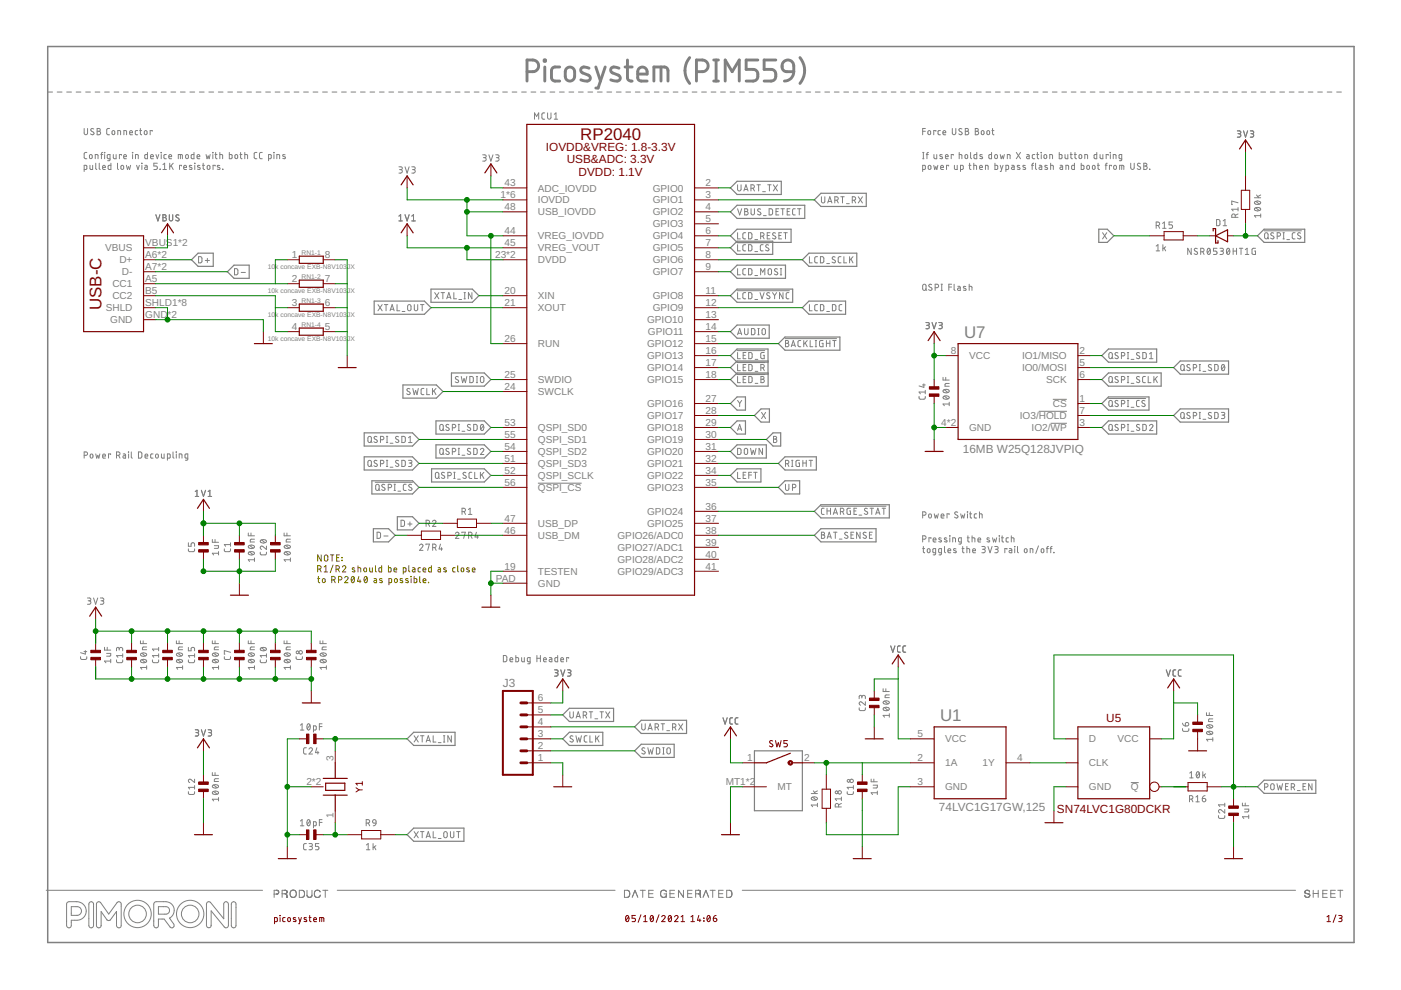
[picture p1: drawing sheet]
<svg xmlns="http://www.w3.org/2000/svg" width="297mm" height="210mm" viewBox="0 0 297 210" stroke-linecap="round" stroke-linejoin="round" font-family="sans-serif">
<defs><g id="words">
<g font-size="3.6" fill="#800000">
<text x="123" y="29.7">RP2040</text>
<text x="21.5" y="65.7" transform="rotate(-90 21.5 65.7)">USB-C</text>
</g>
<g font-size="3.6" fill="#808080">
<text x="204.4" y="71.6">U7</text>
<text x="199.3" y="152.9">U1</text>
</g>
<g font-size="2.5" fill="#800000">
<text x="115.7" y="32">IOVDD&amp;VREG: 1.8-3.3V</text>
<text x="120.2" y="34.6">USB&amp;ADC: 3.3V</text>
<text x="122.7" y="37.3">DVDD: 1.1V</text>
<text x="234.6" y="153.1">U5</text>
<text x="224.1" y="172.4">SN74LVC1G80DCKR</text>
</g>
<g font-size="2.5" fill="#808080">
<text x="204.1" y="96">16MB W25Q128JVPIQ</text>
<text x="106.6" y="145.7">J3</text>
<text x="199.1" y="171.9">74LVC1G17GW,125</text>
</g>
<g font-size="2.1" fill="#808080">
<text x="107" y="39.5">43</text>
<text x="114" y="40.6">ADC_IOVDD</text>
<text x="138.4" y="40.6">GPIO0</text>
<text x="149.6" y="39.5">2</text>
<text x="106.2" y="42">1*6</text>
<text x="107" y="44.6">48</text>
<text x="114" y="43.1">IOVDD</text>
<text x="114" y="45.7">USB_IOVDD</text>
<text x="138.4" y="43.1">GPIO1</text>
<text x="138.4" y="45.7">GPIO2</text>
<text x="149.6" y="42">3</text>
<text x="149.6" y="44.6">4</text>
<text x="149.6" y="47.1">5</text>
<text x="22.3" y="53.3">VBUS</text>
<text x="30.8" y="52.2">VBUS1*2</text>
<text x="107" y="49.6">44</text>
<text x="107" y="52.2">45</text>
<text x="114" y="50.8">VREG_IOVDD</text>
<text x="114" y="53.3">VREG_VOUT</text>
<text x="138.4" y="48.2">GPIO3</text>
<text x="138.4" y="50.8">GPIO4</text>
<text x="138.4" y="53.3">GPIO5</text>
<text x="149.6" y="49.6">6</text>
<text x="149.6" y="52.2">7</text>
<text x="25.3" y="55.8">D+</text>
<text x="25.8" y="58.4">D-</text>
<text x="30.8" y="59.8">A5</text>
<text x="30.8" y="54.7">A6*2</text>
<text x="30.8" y="57.3">A7*2</text>
<text x="61.9" y="54.7">1</text>
<text x="61.9" y="59.8">2</text>
<text x="68.9" y="54.7">8</text>
<text x="68.9" y="59.8">7</text>
<text x="105" y="54.7">23*2</text>
<text x="114" y="55.8">DVDD</text>
<text x="138.4" y="55.8">GPIO6</text>
<text x="138.4" y="58.4">GPIO7</text>
<text x="149.6" y="54.7">8</text>
<text x="149.6" y="57.3">9</text>
<text x="22.4" y="66">SHLD</text>
<text x="23.8" y="60.9">CC1</text>
<text x="23.8" y="63.5">CC2</text>
<text x="30.8" y="62.3">B5</text>
<text x="30.8" y="64.9">SHLD1*8</text>
<text x="61.9" y="64.9">3</text>
<text x="68.9" y="64.9">6</text>
<text x="107" y="62.3">20</text>
<text x="107" y="64.9">21</text>
<text x="114" y="63.5">XIN</text>
<text x="114" y="66">XOUT</text>
<text x="138.4" y="63.5">GPIO8</text>
<text x="138.4" y="66">GPIO9</text>
<text x="149.6" y="62.3">11</text>
<text x="149.6" y="64.9">12</text>
<text x="23.4" y="68.5">GND</text>
<text x="30.8" y="67.4">GND</text>
<text x="35.5" y="67.4">*2</text>
<text x="61.9" y="70">4</text>
<text x="68.9" y="70">5</text>
<text x="137.2" y="68.5">GPIO10</text>
<text x="137.4" y="71.1">GPIO11</text>
<text x="149.6" y="67.4">13</text>
<text x="149.6" y="70">14</text>
<text x="107" y="72.5">26</text>
<text x="114" y="73.6">RUN</text>
<text x="137.2" y="73.6">GPIO12</text>
<text x="137.2" y="76.2">GPIO13</text>
<text x="149.6" y="72.5">15</text>
<text x="149.6" y="75">16</text>
<text x="149.6" y="77.6">17</text>
<text x="201.6" y="75">8</text>
<text x="205.5" y="76.2">VCC</text>
<text x="216.7" y="76.2">IO1/MISO</text>
<text x="228.9" y="75">2</text>
<text x="228.9" y="77.6">5</text>
<text x="107" y="82.7">24</text>
<text x="107" y="80.1">25</text>
<text x="114" y="83.8">SWCLK</text>
<text x="114" y="81.2">SWDIO</text>
<text x="137.2" y="78.7">GPIO14</text>
<text x="137.2" y="81.2">GPIO15</text>
<text x="149.6" y="80.1">18</text>
<text x="216.7" y="78.7">IO0/MOSI</text>
<text x="221.8" y="81.2">SCK</text>
<text x="228.9" y="80.1">6</text>
<text x="137.2" y="86.3">GPIO16</text>
<text x="137.2" y="88.9">GPIO17</text>
<text x="149.6" y="85.2">27</text>
<text x="149.6" y="87.7">28</text>
<text x="216.2" y="88.9">IO3/HOLD</text>
<text x="223.2" y="86.3">CS</text>
<text x="228.9" y="87.7">7</text>
<text x="228.9" y="85.2">1</text>
<text x="107" y="90.3">53</text>
<text x="107" y="92.8">55</text>
<text x="107" y="95.4">54</text>
<text x="114" y="91.4">QSPI_SD0</text>
<text x="114" y="93.9">QSPI_SD1</text>
<text x="137.2" y="91.4">GPIO18</text>
<text x="137.2" y="93.9">GPIO19</text>
<text x="149.6" y="90.3">29</text>
<text x="149.6" y="92.8">30</text>
<text x="149.6" y="95.4">31</text>
<text x="199.6" y="90.3">4*2</text>
<text x="205.5" y="91.4">GND</text>
<text x="218.7" y="91.4">IO2/WP</text>
<text x="228.9" y="90.3">3</text>
<text x="107" y="97.9">51</text>
<text x="107" y="100.4">52</text>
<text x="114" y="96.5">QSPI_SD2</text>
<text x="114" y="99">QSPI_SD3</text>
<text x="114" y="101.6">QSPI_SCLK</text>
<text x="137.2" y="96.5">GPIO20</text>
<text x="137.2" y="99">GPIO21</text>
<text x="137.2" y="101.6">GPIO22</text>
<text x="149.6" y="97.9">32</text>
<text x="149.6" y="100.4">34</text>
<text x="107" y="103">56</text>
<text x="114" y="104.1">QSPI_CS</text>
<text x="137.2" y="104.1">GPIO23</text>
<text x="149.6" y="103">35</text>
<text x="107" y="110.6">47</text>
<text x="107" y="113.1">46</text>
<text x="114" y="111.7">USB_DP</text>
<text x="137.2" y="109.2">GPIO24</text>
<text x="137.2" y="111.7">GPIO25</text>
<text x="149.6" y="108.1">36</text>
<text x="149.6" y="110.6">37</text>
<text x="149.6" y="113.1">38</text>
<text x="114" y="114.3">USB_DM</text>
<text x="130.9" y="114.3">GPIO26/ADC0</text>
<text x="130.9" y="116.8">GPIO27/ADC1</text>
<text x="130.9" y="119.3">GPIO28/ADC2</text>
<text x="149.6" y="115.7">39</text>
<text x="149.6" y="118.2">40</text>
<text x="105.1" y="123.3">PAD</text>
<text x="107" y="120.8">19</text>
<text x="114" y="124.4">GND</text>
<text x="114" y="121.9">TESTEN</text>
<text x="130.9" y="121.9">GPIO29/ADC3</text>
<text x="149.6" y="120.8">41</text>
<text x="114" y="148.7">6</text>
<text x="114" y="153.8">4</text>
<text x="114" y="151.2">5</text>
<text x="70.7" y="161.4" transform="rotate(-90 70.7 161.4)">3</text>
<text x="114" y="161.4">1</text>
<text x="114" y="158.8">2</text>
<text x="114" y="156.3">3</text>
<text x="158.4" y="161.4">1</text>
<text x="170.5" y="161.4">2</text>
<text x="194.5" y="161.4">2</text>
<text x="194.5" y="156.3">5</text>
<text x="200.4" y="157.4">VCC</text>
<text x="215.6" y="161.4">4</text>
<text x="230.9" y="157.4">D</text>
<text x="236.9" y="157.4">VCC</text>
<text x="65" y="166.5">2*2</text>
<text x="153.9" y="166.5">MT1*2</text>
<text x="164.8" y="167.6">MT</text>
<text x="194.5" y="166.5">3</text>
<text x="200.4" y="162.5">1A</text>
<text x="200.4" y="167.6">GND</text>
<text x="208.3" y="162.5">1Y</text>
<text x="230.9" y="162.5">CLK</text>
<text x="230.9" y="167.6">GND</text>
<text x="239.8" y="167.6">Q</text>
<text x="70.7" y="173.4" transform="rotate(-90 70.7 173.4)">1</text>
</g>
<g font-size="1.4" fill="#808080">
<text x="56.8" y="57.1">10k concave EXB-N8V103JX</text>
<text x="63.9" y="54.1">RN1-1</text>
<text x="63.9" y="59.1">RN1-2</text>
<text x="56.8" y="62.2">10k concave EXB-N8V103JX</text>
<text x="63.9" y="64.2">RN1-3</text>
<text x="56.8" y="67.3">10k concave EXB-N8V103JX</text>
<text x="63.9" y="69.3">RN1-4</text>
<text x="56.8" y="72.3">10k concave EXB-N8V103JX</text>
</g>
</g></defs>
<g fill="none" stroke="#808000" stroke-width=".21">
<path d="M68.1 117.6v1.4l-.7-1.4v1.4M68.9 117.8l.3-.2 .3 .3v.7a.37 .37 0 0 1-.4 .4 .37 .37 0 0 1-.3-.4zM70.1 117.6h.7M70.4 117.6v1.4M70.6 119.8l-.6 1.6M71.4 118.2h.4M72 117.6h-.6v1.4h.6M72.5 118.2l.1 .1zM72.5 118.8l.1 .1zM75.9 119.9v1.4M79.6 119.9v1.1l.2 .3M80.9 119.9v1.4l-.5-.1-.1-.7 .6-.1"/>
<path d="M82.4 119.9v1.4l.4-.1 .1-.7-.5-.1M86.7 119.9v1.1l.2 .3M91.5 119.9v1.4l-.5-.1-.1-.7 .6-.1M97 119.9v1.1l.3 .3M67.4 120.7h.3a.37 .37 0 0 0 .4-.4 .37 .37 0 0 0-.4-.4h-.3v1.4M67.4 122.7h.4M67.5 122.2v1.1l.3 .2M67.8 120.7l.3 .6M68.5 122.7l.4 .1-.1 .7-.4-.1zM68.7 120.2l.4-.3v1.4M68.7 121.3h.7M70.3 123h.4a.37 .37 0 0 0 .4-.4 .37 .37 0 0 0-.4-.4h-.4v1.3"/>
<path d="M70.8 123l.3 .5M71.2 120.7h.4a.37 .37 0 0 0 .4-.4 .37 .37 0 0 0-.4-.4h-.4v1.4M71.7 120.7l.3 .6M71.8 123h.3a.37 .37 0 0 0 .4-.4 .37 .37 0 0 0-.4-.4h-.3v1.3M72.6 120.2a.36 .36 0 0 1 .5-.2 .36 .36 0 0 1 .1 .5l-.6 .8h.7M73.1 122.5a.36 .36 0 0 1 .5-.3 .36 .36 0 0 1 .1 .6l-.6 .7h.7M74.6 122.3l.2-.1a.8 .8 0 0 1 0 1.3 .82 .82 0 0 1-.2-1.2zM75.1 122.5l-.6 .8M75.2 120.5l-.3-.1-.2 .2 .5 .3v.3h-.5M75.9 120.4l.6 .1v.8M76.1 122.2l-.3 1.1h.7M76.3 123v.5"/>
<path d="M77.3 120.4l.4 .1-.1 .7-.4-.1zM77.3 122.3l.2-.1a.77 .77 0 0 1 0 1.3 .82 .82 0 0 1-.2-1.2zM77.8 122.5l-.5 .8M78.4 120.4v.8l.2 .1h.4v-.9M79.3 122.7h.4l.1 .2v.6h-.4l-.1-.4 .5-.1M81 122.7h-.3l-.2 .2 .5 .3 .1 .2-.6 .1M82.5 123.5l.5-.1-.1-.7h-.4v1.3M83.5 120.8h.6a.31 .31 0 0 0-.2-.4 .31 .31 0 0 0-.4 .3l.1 .5 .5 .1M83.8 122.7l.4 .1-.1 .7-.4-.1zM85.3 122.7h-.3l-.2 .2 .5 .3 .1 .2-.6 .1M85.5 121.3l.6-.1-.1-.8h-.5v1.3M86.5 122.7h-.3l-.2 .2 .5 .3 .1 .2-.6 .1"/>
<path d="M87.1 122.2l.1 .1zM87.2 122.7v.8M87.5 120.4h.4l.1 .2v.7l-.5-.1v-.4h.5M87.8 122.2v1.3h.5v-.7l-.5-.1M89 122.2v1.1l.2 .2M89.2 120.4h-.4l-.2 .2 .1 .6 .5 .1M89.7 120.8h.6a.31 .31 0 0 0-.2-.4 .31 .31 0 0 0-.4 .3v.5l.6 .1M89.7 123.1h.6a.31 .31 0 0 0-.2-.4 .31 .31 0 0 0-.4 .3v.4l.6 .1M90.8 123.5h.1M92.9 120.4h.4l.1 .2v.7l-.4-.1-.1-.4h.5M94.6 120.5l-.3-.1-.2 .2 .5 .4v.2h-.5M96.5 120.4h-.4l-.1 .2v.6l.5 .1"/>
<path d="M97.9 120.4l.4 .1v.6l-.2 .1-.3-.1zM99.5 120.5l-.4-.1-.2 .2 .6 .4v.2h-.5M100.1 120.8h.6a.3 .3 0 0 0-.2-.4 .3 .3 0 0 0-.4 .3l.1 .5 .5 .1"/>
</g>
<g fill="none" stroke="#808080" stroke-width=".21">
<path d="M10.1 19.5h1M12.1 19.5h1M14.1 19.5h1.1M16.2 19.5h.9M18.2 19.5h1M20.2 19.5h1M22.2 19.5h1M24.2 19.5h1M26.2 19.5h1M28.2 19.5h1M30.2 19.5h1M32.2 19.5h1"/>
<path d="M34.2 19.5h1M36.2 19.5h1.1M38.2 19.5h1.1M40.3 19.5h1M42.3 19.5h1M44.3 19.5h1M46.3 19.5h1M48.3 19.5h1M50.3 19.5h1M52.3 19.5h1M54.3 19.5h1M56.3 19.5h1"/>
<path d="M58.3 19.5h1.1M60.3 19.5h1.1M62.4 19.5h1M64.4 19.5h1M66.4 19.5h1M68.4 19.5h1M70.4 19.5h1M72.4 19.5h1M74.4 19.5h1M76.4 19.5h1M78.4 19.5h1M80.5 19.5h.9"/>
<path d="M82.4 19.5h1.1M84.5 19.5h1M86.5 19.5h1M88.5 19.5h1M90.5 19.5h1M92.5 19.5h1M94.5 19.5h1M96.5 19.5h1M98.5 19.5h1M100.5 19.5h1.1M102.6 19.5h.9M104.6 19.5h1"/>
<path d="M106.6 19.5h1M108.6 19.5h1M110.6 19.5h1M112.6 19.5h1M114.6 19.5h1M116.6 19.5h1M118.6 19.5h1M120.6 19.5h1M122.6 19.5h1.1M124.7 19.5h1M126.7 19.5h1M128.7 19.5h1"/>
<path d="M130.7 19.5h1M132.7 19.5h1M134.7 19.5h1M136.7 19.5h1M138.7 19.5h1M140.7 19.5h1M142.7 19.5h1M144.7 19.5h1.1M146.7 19.5h1.1M148.8 19.5h1M150.8 19.5h1M152.8 19.5h1"/>
<path d="M154.8 19.5h1M156.8 19.5h1M158.8 19.5h1M160.8 19.5h1M162.8 19.5h1M164.8 19.5h1M166.9 19.5h1M168.9 19.5h1M170.9 19.5h1M172.9 19.5h1M174.9 19.5h1M176.9 19.5h1"/>
<path d="M178.9 19.5h1M180.9 19.5h1M182.9 19.5h1M184.9 19.5h1M186.9 19.5h1.1M189 19.5h1M191 19.5h1M193 19.5h1M195 19.5h1M197 19.5h1M199 19.5h1M201 19.5h1"/>
<path d="M203 19.5h1M205 19.5h1M207 19.5h1M209 19.5h1.1M211.1 19.5h1M213.1 19.5h1M215.1 19.5h1M217.1 19.5h1M219.1 19.5h1M221.1 19.5h1M223.1 19.5h1M225.1 19.5h1"/>
<path d="M227.1 19.5h1M229.1 19.5h1M231.1 19.5h1.1M233.2 19.5h1M235.2 19.5h1M237.2 19.5h1M239.2 19.5h1M241.2 19.5h1M243.2 19.5h1M245.2 19.5h1M247.2 19.5h1M249.2 19.5h1"/>
<path d="M251.2 19.5h1M253.3 19.5h1M255.3 19.5h1M257.3 19.5h1M259.3 19.5h1M261.3 19.5h1M263.3 19.5h1M265.3 19.5h1M267.3 19.5h1M269.3 19.5h1M271.3 19.5h1.1M273.3 19.5h1.1"/>
<path d="M275.4 19.5h1M277.4 19.5h1M279.4 19.5h1M281.4 19.5h1M283.4 19.5h1M17.8 27.2v1a.36 .36 0 0 0 .4 .4 .36 .36 0 0 0 .4-.4v-1M17.8 35.9l.6-.1-.1-.7h-.5v1.3M18.4 32.3l-.4 .1-.2 .2 .1 .9 .5 .2M19.1 32.8h.2l.2 .1v.7l-.5-.1zM19.1 35.1v.7l.2 .1h.3v-.8M19.9 27.3h-.5l-.2 .2 .7 .6v.3l-.3 .2-.4-.2M20.2 33.7v-.9l.6 .1v.8"/>
<path d="M20.3 34.6v1.1l.2 .2M20.6 27.2l.6 .1v.4l-.2 .1a.37 .37 0 0 1 .3 .4 .37 .37 0 0 1-.3 .4h-.4zM20.6 27.8h.4M21 34.6v1.1l.3 .2M21.4 32.8h.4M21.8 35.5h.5a.3 .3 0 0 0-.2-.4 .3 .3 0 0 0-.3 .2v.5l.5 .1M21.8 32.3l-.3 .1v1.3M22.1 32.3l.1 .1zM22.2 32.8v.9M23.2 27.2l-.4 .1-.2 .2v.9l.2 .2h.4M23.3 33.7l-.5-.2 .1-.7h.4v1.1l-.1 .2h-.4M23.5 34.6v1.3h-.5v-.7l.5-.1"/>
<path d="M23.9 27.7h.2l.2 .2-.1 .6-.4-.1zM24 32.8v.6l.3 .3h.3v-.9M24.9 34.6v1.1l.2 .2M25 28.6v-.9l.5 .1 .1 .8M25.7 35.1h.3l.2 .2v.5l-.2 .1-.3-.1zM25.8 32.9v-.1h-.5v.9M26.2 33.2h.6a.3 .3 0 0 0-.2-.4 .3 .3 0 0 0-.4 .3v.4l.6 .2M26.3 28.6v-.9l.5 .1v.8M26.8 35.1l.2 .8 .2-.6 .3 .6 .2-.8M27.5 28.1h.6a.31 .31 0 0 0-.2-.4 .31 .31 0 0 0-.4 .3v.4l.6 .2M28.1 32.3l.1 .1zM28.1 32.8v.9"/>
<path d="M28.7 33.7v-.9l.6 .1v.8M29 35.1l.3 .8 .2-.8M29.2 27.7h-.4l-.1 .2v.5l.5 .2M29.6 27.7h.4M29.8 27.2v1.2l.2 .2M30 34.6l.1 .1zM30.1 35.1v.8M30.7 27.7h.2l.3 .2-.1 .6-.5-.1zM30.7 35.1h.4l.1 .2v.6h-.4l-.1-.4 .5-.1M31.3 32.3v1.4l-.5-.1-.1-.7 .6-.1M31.9 33.2h.6a.31 .31 0 0 0-.2-.4 .31 .31 0 0 0-.4 .3l.1 .5 .5 .1M32.3 27.8v-.1h-.5v.9"/>
<path d="M33.1 32.8l.3 .9 .3-.9M33.4 34.6h-.8v.6h.5a.38 .38 0 0 1 .3 .4 .38 .38 0 0 1-.3 .3h-.5M33.9 35.9h.1zM34.1 32.3h.1M34.2 32.8v.9M34.5 35.9h.8M34.5 34.9l.4-.3v1.3M35.3 32.8h-.4l-.1 .2v.5l.5 .2M35.8 33.2h.6a.31 .31 0 0 0-.2-.4 .31 .31 0 0 0-.4 .3v.4l.6 .2M36 34.6v1.3M36.3 35.1l.4 .8M36.7 34.6l-.7 .8"/>
<path d="M37.8 33.7v-.9l.9 .1v.8M38.2 32.8v.9M38.5 35.2v-.1h-.4v.8M38.9 35.5h.6a.31 .31 0 0 0-.2-.4 .31 .31 0 0 0-.4 .2l.2 .6h.4M39.5 32.8h.2l.2 .1-.1 .7-.4-.1zM40.7 35.1h-.5l-.1 .2 .6 .3v.2l-.6 .1M41.1 32.3v1.4l-.5-.1v-.7l.5-.1M41.3 34.6v.1zM41.3 35.1v.8M41.8 33.2h.6a.3 .3 0 0 0-.2-.4 .3 .3 0 0 0-.4 .3v.4l.6 .2M42.4 35.1h-.4l-.1 .2 .5 .3v.2l-.5 .1M42.9 35.1h.5"/>
<path d="M43.1 34.6v1.1l.3 .2M43.7 32.8l.2 .9 .2-.6 .2 .6 .3-.9M44 35.1h.3l.2 .1-.1 .7-.4-.1zM45.1 32.3l.1 .1zM45.1 32.8v.9M45.6 32.8h.4M45.6 35.2v-.1h-.4v.8M45.7 32.3v1.1l.3 .3M46.6 35.1h-.5v.2l.5 .3 .1 .2-.6 .1M46.6 32.8l.6 .1v.8M46.6 32.3v1.4M47.2 35.9h.1"/>
<path d="M48.6 32.3v1.4l.5-.1 .1-.7-.6-.1M49.9 32.8h.3l.2 .1-.1 .7-.5-.1zM50.9 32.8h.4M51 32.3v1.1l.3 .3M51.9 32.8l.6 .1v.8M51.9 32.3v1.4M54.5 32.3l-.5 .1-.1 .2v.9l.6 .2M55.6 32.3l-.4 .1-.2 .2v.9l.6 .2M56.9 33.7l.6-.2-.1-.7h-.5v1.3M58 32.3l.1 .1zM58.1 32.8v.9M58.7 33.7v-.9l.6 .1v.8"/>
<path d="M60.5 32.8h-.5l-.1 .2 .6 .3v.2l-.6 .1M84.6 35.4h.4l.3 .2-.1 .3-.5 .1M84.9 36a.37 .37 0 0 1 .4 .3 .37 .37 0 0 1-.4 .4h-.3M85.9 35.4l.4 1.3 .4-1.3M87.3 35.4h.5l.2 .2-.1 .3-.4 .1M87.7 36a.37 .37 0 0 1 .4 .3 .37 .37 0 0 1-.4 .4h-.4M102.3 32.8h.5l.3 .3-.2 .3h-.4M102.7 33.4a.37 .37 0 0 1 .4 .4 .37 .37 0 0 1-.4 .4h-.4M103.7 32.8l.4 1.4 .4-1.4M105.1 32.8h.4l.3 .3-.1 .3h-.5M105.5 33.4a.37 .37 0 0 1 .3 .4 .37 .37 0 0 1-.3 .4h-.4M113.3 25.3v-1.4l.5 .8 .4-.8v1.4"/>
<path d="M115.5 23.9l-.5 .1-.1 .2v.9l.2 .2h.4M116.1 23.9v1a.36 .36 0 0 0 .4 .4 .36 .36 0 0 0 .3-.4v-1M117.5 25.3h.7M117.5 24.2l.4-.3v1.4M156.4 39.2v.9a.37 .37 0 0 0 .3 .4 .37 .37 0 0 0 .4-.4v-.9M159.2 39.9h.4a.37 .37 0 0 0 .4-.4 .37 .37 0 0 0-.4-.3h-.4v1.3M159.7 39.9l.3 .6M160.5 39.2h.7M160.8 39.2v1.3M162.8 39.2h.7M163.1 39.2v1.3M164 39.2l.8 1.3"/>
<path d="M164.8 39.2l-.8 1.3M195.6 35.9l.6-.1-.1-.7h-.5v1.3M195.6 27.8h.6M195.6 33.7h.3M195.6 32.3h.3M195.8 32.3v1.4M196.2 27.2h-.6v1.4M196.4 32.8h.4M196.8 32.3l-.3 .3v1.1M196.8 27.7h.3l.2 .2-.1 .6-.4-.1zM196.9 35.1h.2l.3 .1-.1 .7-.5-.1zM198 35.1l.2 .8 .2-.6 .2 .6 .2-.8"/>
<path d="M198 32.8v.6l.2 .3h.4v-.9M198.4 27.8v-.1h-.4v.9M199.4 27.7h-.4l-.1 .2v.5l.5 .2M199.4 35.5h.6a.31 .31 0 0 0-.2-.4 .31 .31 0 0 0-.4 .2l.1 .6h.5M199.8 32.8h-.5l-.1 .2 .6 .3v.2l-.5 .1M199.9 28.1h.6a.31 .31 0 0 0-.2-.4 .31 .31 0 0 0-.4 .3l.1 .4 .5 .2M200.4 33.2h.6a.3 .3 0 0 0-.2-.4 .3 .3 0 0 0-.4 .3l.1 .4 .5 .2M201.1 35.2v-.1h-.4v.8M201.9 27.2v1a.37 .37 0 0 0 .4 .4 .37 .37 0 0 0 .3-.4v-1M202.1 32.9v-.1h-.4v.9M202.4 35.1v.6l.2 .2h.3v-.8M203.4 32.8l.5 .1v.8"/>
<path d="M203.4 32.3v1.4M203.6 35.9l.6-.1-.1-.7h-.5v1.3M203.9 27.3h-.4l-.2 .2 .6 .5a.35 .35 0 0 1-.1 .6 .35 .35 0 0 1-.5-.2M204.7 27.2l.6 .1v.4l-.3 .1a.37 .37 0 0 1 .4 .4 .37 .37 0 0 1-.4 .4h-.3zM204.7 27.8h.3M204.7 32.8h.3l.1 .1v.6l-.1 .1-.4-.1zM205.4 35.1h.5M205.6 34.6v1.1l.3 .2M205.8 32.3v1.1l.2 .3M206.5 35.1l.5 .1 .1 .7M206.5 34.6v1.3M206.8 27.2l.6 .1v.4l-.3 .1a.37 .37 0 0 1 .4 .4 .37 .37 0 0 1-.4 .4h-.3z"/>
<path d="M206.8 27.8h.3M207.1 32.3v1.4l-.5-.1-.1-.7 .6-.1M207.7 35.5h.6a.31 .31 0 0 0-.2-.4 .31 .31 0 0 0-.4 .2v.5l.6 .1M208.2 27.7h.2l.2 .2-.1 .6-.4-.1zM208.3 32.8h-.5l-.1 .2 .6 .3v.2l-.6 .1M208.9 35.9v-.8l.6 .1v.7M209.3 27.7h.3l.2 .2-.1 .6-.4-.1zM210.2 32.3v1.4l-.4-.1-.1-.7 .5-.1M210.3 27.7h.4M210.4 27.2v1.1l.3 .3M210.9 34.6v1.3h.5l.1-.7-.6-.1M211 32.8h.2l.3 .1-.1 .7-.5-.1z"/>
<path d="M212.1 32.8l.2 .9 .2-.6 .2 .6 .2-.9M212.1 35.1l.3 .8M212.7 35.1l-.5 1.3h-.1M213.3 35.9l.5-.1-.1-.7h-.4v1.3M213.6 33.7v-.9l.5 .1 .1 .8M214.5 35.1h.4l.1 .2v.6h-.4l-.2-.2 .1-.2 .5-.1M215.5 32.3l.9 1.4M216.2 35.1h-.4l-.1 .2 .5 .3 .1 .2-.6 .1M216.4 32.3l-.9 1.4M217.4 35.1h-.5v.2l.5 .3v.2l-.5 .1M217.7 32.8l.5 .1v.8l-.5-.2v-.3l.5-.1M218.7 35.1h.4"/>
<path d="M219.1 34.6l-.3 .2v1.1M219.4 32.8h-.4l-.1 .2v.5l.5 .2M219.6 34.6v1.1l.2 .2M219.8 32.8h.4M219.9 32.3l.1 1.2 .2 .2M220.3 35.1l.5 .1 .1 .7-.6-.1 .1-.4h.5M220.7 32.3h.1M220.8 32.8v.9M221.4 32.8h.3l.2 .3v.4l-.2 .1-.3-.1zM222 35.1h-.4l-.1 .2 .6 .3v.2l-.6 .1M222.6 33.7v-.9l.5 .1 .1 .8M222.8 35.1l.5 .1v.7"/>
<path d="M222.8 34.6v1.3M224.6 32.3v1.4l.5-.1v-.7l-.5-.1M224.8 35.1h.4l.1 .2v.6h-.4l-.2-.2 .1-.2 .5-.1M225.8 32.8v.7l.2 .2h.4v-.9M226 35.9v-.8l.5 .1 .1 .7M226.9 32.8h.5M227.1 32.3v1.1l.3 .3M227.8 32.8h.4M227.8 34.6v1.3h-.5l-.1-.7 .6-.1M227.9 32.3v1.1l.3 .3M228.9 32.8h.2l.2 .1v.7l-.5-.1zM229.2 34.6v1.3h.5l.1-.7-.6-.1"/>
<path d="M230 33.7v-.9l.6 .1v.8M230.5 35.1h.3l.2 .1v.6l-.2 .1-.4-.1zM231.7 35.1h.3l.2 .1v.6l-.2 .1-.4-.1zM232.5 32.3v1.4l-.4-.1-.1-.7 .5-.1M232.7 35.1h.4M232.8 34.6v1.2l.3 .1M233.2 32.8v.6l.3 .3h.3v-.9M234.3 35.1h.4M234.7 34.6l-.2 .1v1.2M235 32.9v-.1h-.5v.9M235.4 32.3h.1M235.4 32.8v.9"/>
<path d="M235.6 35.2v-.1h-.4v.8M236 33.7v-.9l.6 .1v.8M236.2 35.1h.3l.2 .1-.1 .7-.4-.1zM237.4 35.9v-.8h.7l.2 .8M237.8 33.7l-.5-.2 .1-.7h.4v1.1l-.1 .2h-.4M237.8 35.1v.8M239.7 34.6v1a.37 .37 0 0 0 .4 .3 .37 .37 0 0 0 .4-.3v-1M241.8 34.7a.33 .33 0 0 0-.5 0 .33 .33 0 0 0 0 .5l.4 .2a.36 .36 0 0 1-.1 .6 .36 .36 0 0 1-.5-.2M242.5 34.6l.6 .1 .1 .3-.3 .2a.37 .37 0 0 1 .3 .4 .37 .37 0 0 1-.3 .3h-.4zM242.5 35.2h.4M243.7 35.9h.1zM262.3 27.7h.5l.3 .3-.2 .3h-.4"/>
<path d="M262.7 28.3a.37 .37 0 0 1 .4 .4 .37 .37 0 0 1-.4 .4h-.4M263.7 27.7l.4 1.4 .4-1.4M265.1 27.7l.6 .1 .1 .2-.1 .3h-.5M265.5 28.3a.37 .37 0 0 1 .3 .4 .37 .37 0 0 1-.3 .4h-.4M33 45.5l.5 1.3 .4-1.3M34.5 45.5l.6 .1 .1 .3-.3 .2a.36 .36 0 0 1 .4 .4 .36 .36 0 0 1-.4 .3h-.4zM34.5 46.1h.4M35.9 45.5v1a.36 .36 0 0 0 .4 .3 .36 .36 0 0 0 .3-.3v-1M37.9 45.6h-.4l-.2 .2 .5 .5a.36 .36 0 0 1 0 .6 .36 .36 0 0 1-.5-.2M42.1 54.4h.5l.2 .3v.8l-.2 .2h-.5zM43.5 55.2h.9M44 54.8v.9"/>
<path d="M49.7 57h.5l.2 .2v.9l-.2 .2h-.5zM51.1 57.8h.9M84.6 45.8l.3-.3v1.3M84.6 46.8h.7M85.9 45.5l.4 1.3 .4-1.3M87.3 46.8h.8M87.3 45.8l.4-.3v1.3M156.3 51.5h6.8M156.4 51.9v1.3h.6M156.4 49.3v1.4h.6M156.4 57v1.3h.6M156.4 44.3l.4 1.3 .4-1.3"/>
<path d="M157.7 40.5l.5-1.3 .4 1.3M157.8 40.2h.7M157.9 44.3l.6 .1v.3l-.2 .2a.36 .36 0 0 1 .3 .3 .36 .36 0 0 1-.3 .4h-.4zM157.9 44.9h.4M158.1 51.9h-.5l-.1 .3v.8l.6 .2M158.1 57h-.5l-.1 .3v.8l.6 .2M158.1 49.3l-.5 .1-.1 .2v.9l.6 .2M158.7 51.9h.5l.2 .2v.9l-.2 .2h-.5zM158.7 57h.5l.2 .2v.9l-.2 .2h-.5zM158.7 49.3l.5 .1 .2 .2v.8l-.2 .2-.5 .1zM159.2 44.3v.9a.36 .36 0 0 0 .4 .4 .36 .36 0 0 0 .4-.4v-.9M160 50.8h.6"/>
<path d="M160 53.3h.6M160 58.4h.6M161.3 44.4l-.5-.1-.2 .3 .6 .4a.36 .36 0 0 1-.1 .6 .36 .36 0 0 1-.5-.2M161.3 50.1h.3a.37 .37 0 0 0 .4-.4 .37 .37 0 0 0-.4-.4h-.3v1.4M161.3 58.3v-1.3l.4 .7 .5-.7v1.3M161.7 40.6h.6M161.7 50.1l.3 .6M161.8 51.9h-.4l-.2 .3v.8l.6 .2M161.9 45.7h.6M162.7 49.9h.4M163 52l-.5-.1-.2 .3 .6 .4a.36 .36 0 0 1-.1 .6 .36 .36 0 0 1-.5-.2M163 57.1h.5l.1 .8a.36 .36 0 0 1-.4 .4 .36 .36 0 0 1-.3-.4z"/>
<path d="M163.1 44.3h.5l.2 .2v.7l-.2 .4h-.5zM163.3 49.3h-.6v1.4h.6M164.4 49.4h-.4l-.2 .2 .6 .5a.36 .36 0 0 1-.1 .6 .36 .36 0 0 1-.5-.2M164.5 44.9h.5M164.8 57.1a.33 .33 0 0 0-.5-.1 .33 .33 0 0 0 .1 .5l.4 .2a.36 .36 0 0 1-.1 .6 .36 .36 0 0 1-.5-.2M165.1 44.3h-.6v1.3h.6M165.1 49.9h.5M165.4 58.3h.3M165.4 57h.3M165.6 44.3h.7M165.6 57v1.3M165.7 49.3h-.6v1.4h.6"/>
<path d="M165.9 44.3v1.3M166.2 49.3h.7M166.5 49.3v1.4M166.9 44.9h.4M167.5 44.3h-.6v1.3h.6M168.6 44.3h-.4l-.2 .3 .1 .8 .5 .2M169.1 44.3h.7M169.5 44.3v1.3M171.6 54.4v1.3h.6M173.3 54.4l-.4 .1-.2 .2 .1 .9 .5 .1M173.9 54.4h.5l.2 .3v.8l-.2 .2h-.5zM174.2 41.7v1a.36 .36 0 0 0 .3 .3 .36 .36 0 0 0 .4-.3v-1"/>
<path d="M175.3 55.9h.6M175.5 43l.4-1.3 .5 1.3M175.6 42.7h.7M177 42.5h.4a.37 .37 0 0 0 .3-.4 .37 .37 0 0 0-.3-.4h-.4v1.3M177.1 54.5a.33 .33 0 0 0-.5 0 .33 .33 0 0 0 0 .5l.4 .2a.36 .36 0 0 1-.1 .6 .36 .36 0 0 1-.5-.2M177.4 42.5l.3 .5M178.3 41.7h.7M178.3 54.4l-.4 .1-.2 .2v.9l.6 .1M178.6 41.7v1.3M178.9 54.4v1.3h.6M179.5 43.2h.6M180.1 54.4v1.3"/>
<path d="M180.4 54.9l.4 .8M180.7 42.5h.4a.37 .37 0 0 0 .3-.4 .37 .37 0 0 0-.3-.4h-.4v1.3M180.8 54.4l-.7 .8M181.1 42.5l.3 .5M182 41.7l.9 1.3M182.9 41.7l-.9 1.3M233.8 49.3l.9 1.4M234.7 49.3l-.9 1.4M245.1 47.8h.4a.37 .37 0 0 0 .4-.4 .37 .37 0 0 0-.4-.3h-.4v1.3M245.1 53.2h.8M245.1 52.2l.4-.3v1.3M245.6 47.8l.3 .6"/>
<path d="M246.5 47.4l.4-.3v1.3M246.5 48.4h.7M246.5 51.9v1.3M246.8 52.6l.3 .6M247.1 52.3l-.6 .5M248.6 47.1h-.7v.6h.4a.38 .38 0 0 1 .3 .3 .38 .38 0 0 1-.3 .4h-.4M252.6 52.6v1.4l-.8-1.4v1.4M253.9 52.7h-.5l-.2 .2 .6 .5a.36 .36 0 0 1-.1 .6 .36 .36 0 0 1-.5-.2M254.6 53.4h.3a.37 .37 0 0 0 .4-.4 .37 .37 0 0 0-.4-.4h-.3v1.4M255 53.4l.3 .6M256.1 52.7h.1a.67 .67 0 0 1 .4 .6 .67 .67 0 0 1-.4 .6l-.3-.6zM256.6 52.9l-.6 .8"/>
<path d="M257.9 46.5l.5 .1 .2 .2v.8l-.2 .2-.5 .1zM258 52.6h-.7v.6h.4a.37 .37 0 0 1 .3 .4 .37 .37 0 0 1-.3 .4h-.4M258.7 52.6l.5 .1 .2 .2-.1 .2-.5 .1M259 53.2a.36 .36 0 0 1 .4 .4 .36 .36 0 0 1-.4 .4h-.3M259.3 47.9h.8M259.3 46.8l.4-.3v1.4M260.2 52.7h.1a.67 .67 0 0 1 .5 .6 .67 .67 0 0 1-.5 .6l-.3-.6zM260.7 52.9l-.6 .8M261.5 53.2h.7M261.5 52.6v1.4M261.9 46.1v-.4a.37 .37 0 0 0-.4-.3 .37 .37 0 0 0-.3 .3v.4h1.3M262.2 52.6v1.4"/>
<path d="M262.5 43l-1.3-.4v.8h.1M262.5 45.4l-.6 .3M262.5 44.4h-1.3l.3 .3M262.5 44v.7M262.8 52.6h.7M263.1 52.6v1.4M264 54h.8M264 52.9l.4-.3v1.4M266 41.9h1.3M266 44.2a.71 .71 0 0 1 1.3 .3 .73 .73 0 0 1-1.3-.3zM266 42.8a.73 .73 0 0 1 1.3 .3 .72 .72 0 0 1-1.3-.2zM266.2 52.6l-.7 .2v.9l.1 .2 .6 .1v-.8h-.2"/>
<path d="M266.3 44.1l.7 .5M266.3 42.7l.7 .6M266.4 41.3l.4 .6M267.3 45.7h-1.3l.3 .4M267.3 45.4v.7M267.3 41.3l-.6 .4M268 48.9h7.9M268.2 49.4h.6l.1 .9a.37 .37 0 0 1-.4 .4 .37 .37 0 0 1-.4-.4zM268.7 50.4l.3 .3M270 49.4h-.4l-.2 .2 .2 .3 .4 .2a.36 .36 0 0 1-.1 .6 .36 .36 0 0 1-.5-.2M270.8 50.1h.3a.37 .37 0 0 0 .4-.4 .37 .37 0 0 0-.4-.4h-.3v1.4M272 49.3h.3"/>
<path d="M272 50.7h.3M272.2 49.3v1.4M272.8 50.8h.6M274.6 49.3l-.5 .1-.1 .2v.9l.6 .2M275.7 49.4a.33 .33 0 0 0-.5 0 .33 .33 0 0 0 .1 .5l.4 .2a.36 .36 0 0 1-.1 .6 .36 .36 0 0 1-.5-.2M80.1 64.6l.9 1.3M81 64.6l-.9 1.3M81.5 64.6h.7M81.9 64.6v1.3M82.7 65.9l.4-1.3 .5 1.3M82.8 65.6h.7M84.2 64.6v1.3h.6"/>
<path d="M85.3 66h.6M86.5 64.7h.5l.1 .8a.36 .36 0 0 1-.3 .4 .36 .36 0 0 1-.4-.4zM87.8 64.6v.9a.36 .36 0 0 0 .4 .4 .36 .36 0 0 0 .4-.4v-.9M89.2 64.6h.7M89.5 64.6v1.3M92.2 62l.8 1.4M93 62l-.8 1.4M93.5 62h.8M93.9 62v1.4M94.7 63.4l.5-1.4 .4 1.4M94.8 63h.7M96.2 62v1.4h.6"/>
<path d="M97.2 79.9l-.5-.1-.2 .3 .6 .5a.35 .35 0 0 1-.1 .5 .35 .35 0 0 1-.5-.1M97.3 63.5h.6M97.8 79.8l.3 1.3 .3-.8 .3 .8 .3-1.3M98.4 62h.3M98.4 63.4h.3M98.5 62v1.4M99.6 79.8h.5l.2 .2v.9l-.2 .2h-.5zM100.1 62v1.4l-.8-1.4v1.4M101 79.8h.3M101.1 79.8v1.3M102 79.9h.5l.1 .9a.37 .37 0 0 1-.4 .3 .37 .37 0 0 1-.3-.3zM156.3 79.4h5.9"/>
<path d="M156.3 61.6h11.1M156.3 74.3h5.8M156.3 76.9h5.8M156.4 74.7v1.4h.6M156.4 79.8v1.3h.6M156.4 62v1.4h.6M156.4 77.3v1.3h.6M156.4 71l.4-1.3 .4 1.3M156.5 70.7h.6M157.6 75.3h.4M157.6 77.9h.4M157.9 69.7v.9a.37 .37 0 0 0 .3 .4 .37 .37 0 0 0 .4-.4v-.9"/>
<path d="M158.1 62l-.5 .1-.1 .2v.9l.6 .2M158.2 74.7h-.6v1.4h.6M158.2 79.8h-.6v1.3h.6M158.2 77.3h-.6v1.3h.6M158.7 62l.5 .1 .2 .2v.8l-.2 .2-.5 .1zM158.7 79.8h.6l.1 .2v.9l-.1 .2h-.6zM158.7 74.7l.6 .1 .1 .2v.8l-.1 .2-.6 .1zM158.7 77.3h.6l.1 .2v.9l-.1 .2h-.6zM159.3 69.7h.5l.2 .2 .1 .7-.3 .4h-.5zM160 63.5h.6M160.1 76.2h.6M160.1 78.7h.6"/>
<path d="M160.7 69.7h.3M160.7 71h.3M160.8 69.7v1.3M161.1 62l.5 1.4 .4-1.4M161.3 78h.4a.36 .36 0 0 0 .4-.4 .36 .36 0 0 0-.4-.3h-.4v1.3M161.3 79.8l.6 .1 .1 .3-.3 .2a.36 .36 0 0 1 .4 .4 .36 .36 0 0 1-.4 .3h-.4zM161.7 69.8h.5l.1 .8a.36 .36 0 0 1-.4 .4 .36 .36 0 0 1-.3-.4zM161.8 78l.3 .6M162 74.7l-.7 .2v.9l.2 .2 .5 .1v-.8h-.2M163.2 62.1h-.4l-.2 .2 .5 .5a.35 .35 0 0 1 0 .5 .35 .35 0 0 1-.6-.1M163.8 62l.4 .7M164.2 62.7v.7"/>
<path d="M164.7 62l-.5 .7M166 62v1.4l-.7-1.4v1.4M166.4 71.8h11M166.5 72.2l.6 .1 .1 .3-.3 .2a.36 .36 0 0 1 .4 .4 .36 .36 0 0 1-.4 .3h-.4zM166.5 72.8h.4M167.3 62l-.5 .1-.1 .2v.9l.6 .2M167.8 73.5l.4-1.3 .4 1.3M167.9 73.2h.6M169.8 72.2h-.5l-.1 .3v.8l.6 .2M170.4 72.2v1.3M170.7 72.7l.5 .8M171.2 72.2l-.8 .8"/>
<path d="M171.6 64.6v1.3h.6M171.8 72.2v1.3h.5M172.8 73.5h.3M172.8 72.2h.3M173 72.2v1.3M173.3 64.6h-.4l-.2 .3 .1 .8 .5 .2M173.9 64.6h.5l.2 .2v.9l-.2 .2h-.5zM174.5 72.2l-.7 .1v.9l.1 .3h.6v-.7h-.2M175.2 72.8h.8M175.2 72.2v1.3M175.3 66h.6M176 72.2v1.3"/>
<path d="M176.5 64.6h.5l.2 .2v.9l-.2 .2h-.5zM176.6 72.2h.7M176.9 72.2v1.3M178.5 64.6h-.4l-.2 .3v.8l.6 .2M195.7 60.4h.5l.1 .8a.36 .36 0 0 1-.3 .4 .36 .36 0 0 1-.4-.4zM196.2 61.3l.3 .3M196.3 68.4h.6l.1 .2-.1 .3-.4 .1M196.7 69a.36 .36 0 0 1 .3 .3 .36 .36 0 0 1-.3 .4h-.4M197.5 60.4a.33 .33 0 0 0-.5-.1 .33 .33 0 0 0 .1 .5l.4 .2a.36 .36 0 0 1-.1 .6 .36 .36 0 0 1-.5-.2M197.6 68.4l.5 1.3 .4-1.3M198.3 61h.3a.37 .37 0 0 0 .4-.4 .37 .37 0 0 0-.4-.3h-.3v1.3M199.1 68.4h.5l.2 .2-.2 .3-.4 .1"/>
<path d="M199.4 69a.36 .36 0 0 1 .4 .3 .36 .36 0 0 1-.4 .4h-.3M199.5 60.3h.3M199.5 61.6h.3M199.7 60.3v1.3M201.2 60.9h.6M201.8 60.3h-.6v1.3M202.3 60.3v1.1l.2 .2M203.1 60.7h.4l.1 .2v.7h-.4l-.2-.2 .1-.2 .5-.1M204.8 60.8l-.4-.1-.2 .2 .6 .4v.2h-.5M205.5 60.7l.5 .1 .1 .8M205.5 60.3v1.3M235.2 74.8h.5l.1 .9a.37 .37 0 0 1-.3 .4 .37 .37 0 0 1-.4-.4z"/>
<path d="M235.2 79.9l.4-.1 .2 .2v.8a.37 .37 0 0 1-.3 .3 .37 .37 0 0 1-.4-.3zM235.7 75.8l.3 .3M237 74.8a.33 .33 0 0 0-.5 0 .33 .33 0 0 0 .1 .5l.4 .2a.36 .36 0 0 1-.1 .6 .36 .36 0 0 1-.5-.2M237 79.9a.33 .33 0 0 0-.5 0 .33 .33 0 0 0 .1 .5l.4 .2a.36 .36 0 0 1-.1 .5 .36 .36 0 0 1-.5-.1M237.8 75.5h.3a.36 .36 0 0 0 .4-.4 .36 .36 0 0 0-.4-.4h-.3v1.4M239 74.7h.3M239 76.1h.3M239 79.8h.3M239.2 74.7v1.4M239.2 79.8v1.3M239.8 76.2h.6M241.6 74.8h-.4l-.2 .2 .5 .5a.35 .35 0 0 1 0 .5 .35 .35 0 0 1-.6-.1"/>
<path d="M241.6 79.9l-.4-.1-.2 .3 .5 .5a.35 .35 0 0 1 0 .5 .35 .35 0 0 1-.6-.1M242.3 74.7l.5 .1 .2 .2v.8l-.2 .2-.5 .1zM242.8 79.8l-.4 .1-.1 .2v.9l.5 .1M243.4 79.8v1.3h.6M243.7 76.1h.8M243.7 75l.4-.3v1.4M244.6 79.8v1.3M245.4 79.8l-.8 .8M250.4 77.4l.4-.1 .3 .2v.7a.37 .37 0 0 1-.4 .4 .37 .37 0 0 1-.4-.4zM250.9 78.3l.3 .3M252.3 77.4a.33 .33 0 0 0-.5-.1 .33 .33 0 0 0 0 .5l.4 .2a.36 .36 0 0 1-.1 .6 .36 .36 0 0 1-.5-.2M253 78h.4a.36 .36 0 0 0 .3-.4 .36 .36 0 0 0-.3-.3h-.4v1.3"/>
<path d="M254.3 77.3h.2M254.3 78.6h.2M254.4 77.3v1.3M255.1 78.7h.6M256.8 77.4l-.4-.1-.2 .3 .6 .4a.36 .36 0 0 1-.1 .6 .36 .36 0 0 1-.5-.2M257.5 77.3h.5l.2 .2 .1 .7-.3 .4h-.5zM259.1 77.4l.1-.1a.66 .66 0 0 1 .5 .6 .66 .66 0 0 1-.5 .7l-.2-.7zM259.6 77.6l-.6 .7M17.8 96.5h.4a.36 .36 0 0 0 .4-.3 .36 .36 0 0 0-.4-.4h-.4v1.3M19.2 96.3h.4l.1 .2v.5l-.2 .1h-.3l-.1-.3zM20.3 96.2l.2 .9 .2-.6 .3 .6 .2-.9M21.8 96.7h.6a.31 .31 0 0 0-.3-.4 .31 .31 0 0 0-.3 .2l.1 .6h.5"/>
<path d="M23.5 96.4v-.2h-.5v.9M24.7 96.5h.4a.36 .36 0 0 0 .3-.3 .36 .36 0 0 0-.3-.4h-.4v1.3M25.1 96.5l.3 .6M26.1 96.2l.4 .1 .1 .2v.6h-.4l-.1-.4 .5-.1M27.2 95.8h.1M27.3 96.2v.9M27.8 95.8v1.1l.3 .2M29.4 95.8h.5l.2 .2v.9l-.2 .2h-.5zM30.8 96.7h.5a.3 .3 0 0 0-.2-.4 .3 .3 0 0 0-.3 .2v.5l.5 .1M32.4 96.2l-.4 .1-.1 .2 .1 .5 .4 .1M33.1 96.3l.4 .1v.6l-.2 .1-.3-.3zM34.2 96.2v.8l.2 .1h.4v-.9"/>
<path d="M35.5 97.1l.6-.1-.1-.7-.5-.1v1.4M36.7 95.8v1.1l.2 .2M37.4 95.8h.1M37.4 96.2v.9M38 97.1v-.9l.6 .2v.7M39.8 97.1l-.5-.1v-.7l.5-.1v1.1l-.1 .2-.4 .1M78.1 92.6l.4-.1 .2 .2v.8a.37 .37 0 0 1-.3 .3 .37 .37 0 0 1-.4-.3zM78.1 97.7l.4-.1 .2 .2v.8a.37 .37 0 0 1-.3 .3 .37 .37 0 0 1-.4-.3zM78.6 93.5l.3 .3M78.6 98.6l.3 .3M79.9 92.6a.33 .33 0 0 0-.5 0 .33 .33 0 0 0 .1 .5l.4 .2a.36 .36 0 0 1-.1 .5 .36 .36 0 0 1-.5-.2M79.9 97.7a.33 .33 0 0 0-.5-.1 .33 .33 0 0 0 .1 .5l.4 .3a.36 .36 0 0 1-.1 .5 .36 .36 0 0 1-.5-.2"/>
<path d="M80.7 93.2h.3a.36 .36 0 0 0 .4-.3 .36 .36 0 0 0-.4-.4h-.3v1.3M80.7 98.3h.3a.36 .36 0 0 0 .4-.3 .36 .36 0 0 0-.4-.4h-.3v1.3M81.9 92.5h.3M81.9 93.8h.3M81.9 97.6h.3M81.9 98.9h.3M82.1 92.5v1.3M82.1 97.6v1.3M82.7 94h.6M82.7 99.1h.6M84.5 92.6l-.4-.1-.2 .3 .5 .5a.35 .35 0 0 1 0 .5 .35 .35 0 0 1-.6-.2M84.5 97.7l-.4-.1-.2 .3 .1 .2 .4 .3a.35 .35 0 0 1 0 .5 .35 .35 0 0 1-.6-.2"/>
<path d="M85.2 92.5h.5l.2 .2v.9l-.2 .2h-.5zM85.2 97.6h.5l.2 .2v.9l-.2 .2h-.5zM86.6 97.6h.6l.1 .2-.1 .3-.4 .1M86.6 93.8h.8M86.6 92.8l.4-.3v1.3M86.9 82.5a.33 .33 0 0 0-.5-.1 .33 .33 0 0 0 0 .5l.4 .2a.36 .36 0 0 1 0 .6 .36 .36 0 0 1-.6-.2M87 98.2a.37 .37 0 0 1 .4 .3 .37 .37 0 0 1-.4 .4h-.4M87.5 82.4l.3 1.3 .3-.9 .3 .9 .3-1.3M89.9 82.4h-.5l-.1 .3v.8l.6 .2M90.5 82.4v1.3h.6M91.7 82.4v1.3M92 82.9l.4 .8"/>
<path d="M92.4 82.4l-.7 .8M93.3 95.2l.4-.1 .3 .2v.7a.37 .37 0 0 1-.4 .4 .37 .37 0 0 1-.4-.4zM93.3 90.1l.4-.1 .3 .2v.7a.37 .37 0 0 1-.4 .4 .37 .37 0 0 1-.4-.4zM93.8 96.1l.3 .3M93.8 91l.3 .3M95.2 95.2a.33 .33 0 0 0-.5-.1 .33 .33 0 0 0 0 .5l.4 .2a.36 .36 0 0 1-.1 .6 .36 .36 0 0 1-.5-.2M95.2 90.1a.33 .33 0 0 0-.5-.1 .33 .33 0 0 0 0 .5l.4 .2a.36 .36 0 0 1-.1 .6 .36 .36 0 0 1-.5-.2M95.9 95.8h.4a.36 .36 0 0 0 .3-.4 .36 .36 0 0 0-.3-.3h-.4v1.3M95.9 90.7h.4a.36 .36 0 0 0 .3-.4 .36 .36 0 0 0-.3-.3h-.4v1.3M97.2 95.1h.2M97.2 96.4h.2M97.2 90h.2"/>
<path d="M97.2 91.3h.2M97.3 90v1.3M97.3 95.1v1.3M98 96.5h.6M98 91.4h.6M99.7 95.2l-.4-.1-.2 .3 .6 .4a.36 .36 0 0 1-.1 .6 .36 .36 0 0 1-.5-.2M99.7 90.1l-.4-.1-.2 .3 .6 .4a.36 .36 0 0 1-.1 .6 .36 .36 0 0 1-.5-.2M100.4 95.1h.5l.2 .2 .1 .7-.3 .4h-.5zM100.4 90h.5l.2 .2 .1 .7-.3 .4h-.5zM101 81.1h.3M101.9 95.4a.36 .36 0 0 1 .5-.3 .36 .36 0 0 1 .1 .5l-.6 .8h.7M102 90.1l.1-.1a.66 .66 0 0 1 .5 .6 .66 .66 0 0 1-.5 .7l-.2-.7z"/>
<path d="M102.5 90.3l-.6 .7M156.4 95.1h.5l.2 .2v.7l-.2 .4h-.5zM156.4 84.9l.4 .6M156.4 91.3l.4-1.3 .4 1.3M156.5 91h.6M156.8 85.5v.7M157.2 84.9l-.4 .6M157.6 80.4h.4M157.9 95.2l.4-.1 .2 .2v.7a.36 .36 0 0 1-.3 .4 .36 .36 0 0 1-.4-.4zM159.1 95.1l.3 1.3 .3-.9 .3 .9 .3-1.3M160.1 81.3h.6M161.3 80.4h.4"/>
<path d="M161.5 87.4l.8 1.4M161.7 95.1v1.3l-.8-1.3v1.3M162.3 87.4l-.8 1.4M164 92.5l.6 .1 .1 .3-.3 .2a.37 .37 0 0 1 .3 .4 .37 .37 0 0 1-.3 .3h-.4zM164 93.1h.4M166.5 98.3h.4a.36 .36 0 0 0 .4-.3 .36 .36 0 0 0-.4-.4h-.4v1.3M167 98.3l.3 .6M167.8 97.6h.3M167.8 98.9h.3M168 97.6v1.3M169.5 97.6l-.7 .1v.9l.1 .3h.6v-.7h-.2M170.2 98.2h.7"/>
<path d="M170.2 97.6v1.3M170.9 97.6v1.3M171.5 97.6h.8M171.9 97.6v1.3M194.9 84.1v.4l.2 .1h.9l.2-.5M195.6 81.6h.6M195.9 81.4v.7l-1-.3M196.2 82.8v.7M196.2 83.1h-1.3l.2 .4M199.9 80v.6h1.4M200 84.1a.73 .73 0 0 1 1.2 .3 .72 .72 0 0 1-.7 .3 .72 .72 0 0 1-.5-.5zM200 82.7a.72 .72 0 0 1 1.2 .3 .71 .71 0 0 1-.7 .3 .71 .71 0 0 1-.5-.5z"/>
<path d="M200.2 84l.8 .6M200.2 82.6l.8 .6M200.5 80v.6M201.3 81.3h-.7l-.2 .2v.4h.9M201.3 85.7h-1.4l.3 .3M201.3 85.3v.7M220.3 87.2h5.9M222.8 89.7h3.4M223.2 84.7h3M235 84.5h7.9M235.2 90.1l.4-.1 .2 .2v.7a.37 .37 0 0 1-.3 .4 .37 .37 0 0 1-.4-.4zM235.2 85l.4-.1 .2 .2v.8a.37 .37 0 0 1-.3 .3 .37 .37 0 0 1-.4-.3z"/>
<path d="M235.7 91l.3 .3M235.7 80.8l.3 .3M235.7 85.9l.3 .3M237 90.1a.33 .33 0 0 0-.5-.1 .33 .33 0 0 0 .1 .5l.4 .2a.36 .36 0 0 1-.1 .6 .36 .36 0 0 1-.5-.2M237 85a.33 .33 0 0 0-.5-.1 .33 .33 0 0 0 .1 .5l.4 .3a.36 .36 0 0 1-.1 .5 .36 .36 0 0 1-.5-.2M237.8 90.7h.3a.36 .36 0 0 0 .4-.4 .36 .36 0 0 0-.4-.3h-.3v1.3M237.8 80.5h.3a.36 .36 0 0 0 .4-.3 .36 .36 0 0 0-.4-.4h-.3v1.3M237.8 85.6h.3a.36 .36 0 0 0 .4-.3 .36 .36 0 0 0-.4-.4h-.3v1.3M239 90h.3M239 91.3h.3M239 81.1h.3M239 84.9h.3"/>
<path d="M239 86.2h.3M239.2 84.9v1.3M239.2 90v1.3M239.8 91.4h.6M239.8 81.3h.6M239.8 86.4h.6M241.6 84.9h-.5l-.1 .3v.8l.6 .2M241.6 90.1l-.4-.1-.2 .3 .5 .4a.35 .35 0 0 1 0 .6 .35 .35 0 0 1-.6-.2M242.3 90h.5l.2 .2v.9l-.2 .2h-.5zM242.7 85l-.4-.1-.2 .3 .6 .5a.36 .36 0 0 1-.1 .5 .36 .36 0 0 1-.5-.2M243.7 90.3a.36 .36 0 0 1 .5-.3 .36 .36 0 0 1 .1 .6l-.6 .7h.8M244.9 80.3l.5 .8"/>
<path d="M250.4 87.5h.4l.3 .2v.7a.37 .37 0 0 1-.4 .4 .37 .37 0 0 1-.4-.4zM250.9 88.5l.3 .3M252.3 87.5a.33 .33 0 0 0-.5 0 .33 .33 0 0 0 0 .5l.4 .2a.36 .36 0 0 1-.1 .6 .36 .36 0 0 1-.5-.2M253 88.2h.4a.36 .36 0 0 0 .3-.4 .36 .36 0 0 0-.3-.4h-.4v1.4M254.3 87.4h.2M254.3 88.8h.2M254.4 87.4v1.4M255.1 88.9h.6M256.8 87.5h-.4l-.2 .2 .6 .5a.36 .36 0 0 1-.1 .6 .36 .36 0 0 1-.5-.2M257.5 87.4l.5 .1 .2 .2 .1 .7-.3 .3-.5 .1zM259 87.4l.5 .1 .2 .2-.2 .3h-.4M259.3 88a.37 .37 0 0 1 .4 .4 .37 .37 0 0 1-.4 .4h-.3"/>
<path d="M39.9 116.4l.1 .4 .2 .2 .9-.1 .2-.5M39.9 115.1v.7h.6v-.4a.38 .38 0 0 1 .4-.3 .38 .38 0 0 1 .4 .3v.4M41.4 104.2l.4-.3v1.4M41.4 105.3h.7M42.7 103.9l.4 1.4 .5-1.4M44.1 105.3h.8M44.1 104.2l.4-.3v1.4M45 114.4v.6h1.3M45.4 115.7h.9l-.1 .5-.8 .1M45.6 114.4v.6M46.3 117.3h-1.3l.3 .4M46.3 116.9v.8"/>
<path d="M47.6 116.4v.4l.2 .2 .9-.1 .2-.5M48.9 115.1v.7M48.9 115.5h-1.3l.2 .3M52.6 113v.6h1.4M52.7 117.1a.75 .75 0 0 1 1.2 .3 .72 .72 0 0 1-.7 .3 .72 .72 0 0 1-.5-.5zM52.7 115.7a.73 .73 0 0 1 1.2 .3 .72 .72 0 0 1-.7 .3 .72 .72 0 0 1-.5-.5zM52.9 117l.8 .6M52.9 115.6l.8 .6M53.2 113v.6M54 114.3h-.8l-.1 .2v.4h.9M54 118.7h-1.4l.3 .3M54 118.3v.7"/>
<path d="M55.2 117.1v.4l.3 .1h.8l.2-.5M55.3 114.6a.73 .73 0 0 1 1.2 .3 .72 .72 0 0 1-.7 .3 .72 .72 0 0 1-.6-.5zM55.5 114.5l.7 .6M56.5 115.8v.7l-.7-.6a.36 .36 0 0 0-.6 .1 .36 .36 0 0 0 .3 .5M60.2 113v.6h1.4M60.3 117.1a.75 .75 0 0 1 1.3 .3 .72 .72 0 0 1-.7 .3 .72 .72 0 0 1-.6-.5zM60.3 115.7a.73 .73 0 0 1 1.3 .3 .72 .72 0 0 1-.7 .3 .72 .72 0 0 1-.6-.5zM60.5 117l.8 .6M60.5 115.6l.8 .6M60.8 113v.6M61.6 114.3h-.8l-.1 .2v.4h.9M61.6 118.7h-1.4l.3 .3"/>
<path d="M61.6 118.3v.7M79.5 102.3h8M79.8 102.8h.5l.1 .8a.37 .37 0 0 1-.4 .4 .37 .37 0 0 1-.3-.4zM79.9 112.8l.6 .1 .2 .2v.8l-.2 .2-.6 .1zM80.2 103.7l.3 .3M81.4 113.6h.9M81.6 102.8l-.5-.1-.2 .3 .2 .2 .4 .2a.35 .35 0 0 1-.1 .6 .35 .35 0 0 1-.5-.2M82.3 103.4h.4a.36 .36 0 0 0 .3-.4 .36 .36 0 0 0-.3-.3h-.4v1.3M83.5 102.7h.3M83.5 104h.3M83.7 102.7v1.3M84.4 104.1h.5"/>
<path d="M85 110.3h.5l.2 .2v.9l-.2 .2h-.5zM86.1 102.7h-.4l-.2 .3v.8l.2 .2h.4M86.5 111.1h.9M86.9 110.7v.8M87.3 102.8a.33 .33 0 0 0-.5-.1 .33 .33 0 0 0 0 .5l.4 .2a.36 .36 0 0 1-.1 .6 .36 .36 0 0 1-.5-.2M88.9 115.7a.36 .36 0 0 1 .6-.3 .36 .36 0 0 1 .1 .6l-.7 .7h.8M90.3 115.5v-.1h.7l-.3 1.3M90.3 111h.4a.36 .36 0 0 0 .4-.3 .36 .36 0 0 0-.4-.4h-.4v1.3M90.8 111l.3 .6M91.7 110.6a.36 .36 0 0 1 .5-.3 .36 .36 0 0 1 .1 .6l-.6 .7h.7M91.7 116.1h.4a.37 .37 0 0 0 .4-.4 .37 .37 0 0 0-.4-.3h-.4v1.3M92.2 116.1l.3 .6"/>
<path d="M92.4 100.2h.4l.2 .2v.7a.37 .37 0 0 1-.3 .4 .37 .37 0 0 1-.4-.4zM92.9 101.2l.3 .3M93.4 115.4l-.3 1h.7M93.6 116.1v.6M94.2 100.2h-.4l-.2 .2 .1 .3 .4 .2a.35 .35 0 0 1 0 .6 .35 .35 0 0 1-.5-.2M95 100.9h.3a.36 .36 0 0 0 .4-.4 .36 .36 0 0 0-.4-.4h-.3v1.4M96.2 100.1h.3M96.2 101.5h.3M96.4 100.1v1.4M96.6 113.1a.36 .36 0 0 1 .5-.3 .36 .36 0 0 1 .1 .6l-.6 .8h.7M97 101.6h.6M97.9 113v-.2h.8l-.4 1.4"/>
<path d="M98 108.5h.3a.36 .36 0 0 0 .4-.4 .36 .36 0 0 0-.4-.3h-.3v1.3M98.4 108.5l.3 .6M98.8 100.2a.33 .33 0 0 0-.5 0 .33 .33 0 0 0 0 .5l.4 .2a.36 .36 0 0 1 0 .6 .36 .36 0 0 1-.6-.2M99.3 108l.4-.2v1.3M99.3 109.1h.8M99.4 113.6h.3a.36 .36 0 0 0 .4-.4 .36 .36 0 0 0-.4-.4h-.3v1.4M99.8 113.6l.3 .6M100 100.1l-.4 .1-.2 .2 .1 .9 .1 .1 .4 .1M100.6 100.1v1.4h.6M101 112.8l-.3 1.1h.8M101.2 113.6v.6M101.9 100.1v1.4"/>
<path d="M102.2 100.6l.4 .9M102.6 100.1l-.7 .8M114 102.4h9.3M156.4 100.1v1.4h.6M157.6 100.7h.4M158.2 100.1h-.6v1.4h.6M158.7 100.7h.6M159.3 100.1h-.6v1.4M159.8 100.1h.7M160.2 100.1v1.4M166.5 102.7v.9a.36 .36 0 0 0 .4 .4 .36 .36 0 0 0 .4-.4v-.9M168 103.4h.4a.36 .36 0 0 0 .4-.4 .36 .36 0 0 0-.4-.3h-.4v1.3"/>
<path d="M174.1 107.3h13.8M174.2 112.8l.6 .1v.4l-.3 .1a.37 .37 0 0 1 .4 .4 .37 .37 0 0 1-.4 .4h-.3zM174.2 113.4h.3M174.7 107.8h-.4l-.1 .2v.9l.1 .2h.4M175.3 107.8v1.3M175.3 108.3h.8M175.4 114.2l.4-1.4 .5 1.4M175.5 113.8h.6M176.1 107.8v1.3M176.7 109.1l.4-1.3 .5 1.3M176.7 112.8h.8M176.8 108.7h.7"/>
<path d="M177.1 112.8v1.4M177.9 114.3h.6M178.2 108.5h.4a.36 .36 0 0 0 .3-.4 .36 .36 0 0 0-.3-.3h-.4v1.3M178.6 108.5l.3 .6M179.7 112.9a.33 .33 0 0 0-.5 0 .33 .33 0 0 0 0 .5l.4 .2a.36 .36 0 0 1 0 .6 .36 .36 0 0 1-.6-.2M180.3 107.8l-.7 .1v.9l.2 .3h.5v-.8h-.2M180.4 113.4h.5M181 112.8h-.6v1.4h.6M181.1 108.3h.4M181.6 107.8h-.5v1.3h.5M182.1 109.2h.6M182.4 112.8v1.4l-.8-1.4v1.4"/>
<path d="M183.6 112.9h-.4l-.2 .2 .2 .3 .4 .2a.35 .35 0 0 1-.1 .6 .35 .35 0 0 1-.5-.2M183.9 107.9a.33 .33 0 0 0-.5-.1 .33 .33 0 0 0 0 .5l.4 .2a.36 .36 0 0 1 0 .6 .36 .36 0 0 1-.6-.2M184.3 113.4h.5M184.5 107.8h.7M184.8 107.8v1.3M184.9 112.8h-.6v1.4h.6M185.7 109.1l.4-1.3 .5 1.3M185.8 108.7h.6M187 107.8h.7M187.4 107.8v1.3M195.6 109.2h.4a.36 .36 0 0 0 .3-.3 .36 .36 0 0 0-.3-.4h-.4v1.3M195.6 114.3h.4a.36 .36 0 0 0 .3-.3 .36 .36 0 0 0-.3-.4h-.4v1.3"/>
<path d="M195.6 116.3h.4M195.8 115.9v1.2l.2 .1M196.7 116.4l.5 .1v.5l-.2 .2-.4-.3zM197 109h.4l.1 .2-.1 .5-.1 .1-.4-.1zM197.4 114.2v-.2h-.4v.9M197.8 114.5h.6a.31 .31 0 0 0-.2-.4 .31 .31 0 0 0-.4 .2l.1 .5 .5 .1M198.1 108.9l.2 .9 .2-.6 .2 .6 .2-.9M198.4 117.2l-.6-.1 .1-.7 .5-.1v1.1l-.1 .2h-.5M199.5 109.4h.6a.31 .31 0 0 0-.2-.4 .31 .31 0 0 0-.4 .2l.1 .6h.5M199.6 114.1l-.4-.1-.2 .2 .6 .4v.2h-.6M199.6 117.2l-.5-.1v-.7l.5-.1v1.1l-.1 .2h-.4M200.3 115.9v1.1l.2 .2"/>
<path d="M200.7 114.1l-.3-.1-.2 .2 .6 .4v.2h-.6M201 116.8h.6a.31 .31 0 0 0-.2-.5 .31 .31 0 0 0-.4 .3v.5l.6 .1M201.2 109.1v-.2h-.4v.9M201.3 113.6h.1M201.4 114v.9M202 114.9v-.9l.6 .1v.8M202.7 116.4l-.3-.1-.2 .2 .5 .4 .1 .2h-.6M203.1 108.6l-.5-.1-.2 .3 .2 .3 .4 .2a.36 .36 0 0 1-.1 .5 .36 .36 0 0 1-.5-.2M203.7 108.9l.2 .9 .2-.6 .2 .6 .3-.9M203.8 114.9l-.5-.1v-.7l.5-.1v1.1l-.1 .2-.4 .1M204 116.3h.4M204.1 115.9v1.2l.3 .1"/>
<path d="M205 116.3l.5 .1 .1 .8M205 115.9v1.3M205.1 114h.4M205.1 108.5h.1M205.1 108.9v.9M205.2 113.6v1.1l.3 .2M205.6 108.9h.4M205.7 108.5v1.2l.3 .1M206.1 114l.6 .1v.8M206.1 113.6v1.3M206.2 116.8h.6a.31 .31 0 0 0-.2-.5 .31 .31 0 0 0-.4 .3l.1 .6h.5M207.1 108.9l-.4 .1-.1 .2v.5l.5 .1"/>
<path d="M207.3 114.5h.6a.3 .3 0 0 0-.2-.5 .3 .3 0 0 0-.4 .3l.1 .5 .5 .1M207.7 108.9l.5 .2v.7M207.7 108.5v1.3M208.2 115.9h.4l.3 .2-.2 .3-.4 .1M208.5 116.5a.37 .37 0 0 1 .4 .3 .37 .37 0 0 1-.4 .4h-.3M209.5 115.9l.4 1.3 .4-1.3M209.8 114.1l-.4-.1-.1 .2 .5 .4v.2h-.5M210.4 114l.3 .9 .2-.6 .2 .6 .2-.9M210.9 115.9h.4l.3 .2-.1 .3-.4 .1M211.3 116.5a.37 .37 0 0 1 .3 .3 .37 .37 0 0 1-.3 .4h-.4M211.8 113.6h.1M211.9 114v.9"/>
<path d="M212.3 114h.5M212.5 113.6v1.2l.3 .1M213.5 116.5v-.2h-.5v.9M213.8 114l-.4 .1-.1 .2v.5l.5 .1M214 116.3l.4 .1 .1 .1v.7h-.4l-.1-.4 .5-.1M214.4 114l.6 .1v.8M214.4 113.6v1.3M215.1 115.9h.1M215.1 116.3v.9M215.7 115.9v1.1l.2 .2M217.3 116.4l.4 .1v.5l-.2 .2-.3-.3zM218.4 117.2v-.9l.6 .1v.8"/>
<path d="M220.2 115.7l-.6 1.6M220.9 116.4l.4 .1v.5l-.2 .2-.3-.2zM221.8 116.3h.5M222.3 115.9l-.3 .1v1.2M222.6 116.3h.5M223.1 115.9l-.3 .1v1.2M223.4 117.2h.1M17.1 139.2v.5l.3 .1h.8l.2-.6M17.8 138.2h.6M18.1 137.9v.8l-1-.3M18.5 126.8h.5l.3 .2-.2 .4h-.4M18.9 127.4a.37 .37 0 0 1 .4 .4 .37 .37 0 0 1-.4 .3h-.4"/>
<path d="M19.8 126.8l.5 1.3 .4-1.3M21.3 126.8h.4l.3 .2-.2 .4h-.4M21.7 127.4a.37 .37 0 0 1 .3 .4 .37 .37 0 0 1-.3 .3h-.4M22.2 137.2v.6h1.3M22.6 138.5h.9l-.1 .6h-.8M22.7 137.2v.6M23.5 139.8v.7M24.7 139.9v.5l.3 .1h.9l.1-.6M25.3 137.6a.37 .37 0 0 1 .3-.3 .37 .37 0 0 1 .4 .3v.4M25.3 137.8v-.4l-.4-.1-.2 .1v.6M26 139h-1.3l.3 .4M26 138.6v.8"/>
<path d="M29.8 135.9v.6h1.3M29.9 140a.75 .75 0 0 1 1.2 .3 .72 .72 0 0 1-.7 .3 .72 .72 0 0 1-.6-.5zM29.9 138.6a.73 .73 0 0 1 1.2 .3 .72 .72 0 0 1-.7 .3 .72 .72 0 0 1-.6-.5zM30.1 139.9l.7 .6M30.1 138.5l.7 .6M30.4 135.9v.6M31.1 137.2h-.8l-.1 .2v.4h.9M32.3 139.9l.1 .5 .2 .1h.9l.1-.6M33.6 139h-1.3l.3 .4M33.6 137.3v.7M33.6 138.6v.8M33.6 137.6h-1.3l.3 .4"/>
<path d="M37.4 135.9v.6h1.3M37.5 140a.75 .75 0 0 1 1.2 .3 .72 .72 0 0 1-.7 .3 .72 .72 0 0 1-.6-.5zM37.5 138.6a.73 .73 0 0 1 1.2 .3 .72 .72 0 0 1-.7 .3 .72 .72 0 0 1-.6-.5zM37.7 139.9l.7 .6M37.7 138.5l.7 .6M38 135.9v.6M38.7 137.2h-.7l-.2 .2v.4h.9M39.9 139.9l.1 .5 .2 .1h.9l.2-.6M39.9 137.3v.7h.6v-.4a.38 .38 0 0 1 .4-.3 .38 .38 0 0 1 .4 .3v.4M41.3 138.6v.8M41.3 139h-1.4l.3 .4M45 135.9v.6h1.3"/>
<path d="M45.1 140a.75 .75 0 0 1 1.2 .3 .72 .72 0 0 1-.7 .3 .72 .72 0 0 1-.6-.5zM45.1 138.6a.73 .73 0 0 1 1.2 .3 .72 .72 0 0 1-.7 .3 .72 .72 0 0 1-.6-.5zM45.3 139.9l.7 .6M45.3 138.5l.7 .6M45.6 135.9v.6M46.3 137.2h-.7l-.2 .2v.4h.9M47.6 139.2v.5l.2 .1h.9l.2-.6M48.9 138.3l-1.3-.4v.8h.1M52.6 135.9v.6h1.4M52.7 140a.75 .75 0 0 1 1.2 .3 .72 .72 0 0 1-.7 .3 .72 .72 0 0 1-.5-.5zM52.7 138.6a.73 .73 0 0 1 1.2 .3 .72 .72 0 0 1-.7 .3 .72 .72 0 0 1-.5-.5zM52.9 139.9l.8 .6"/>
<path d="M52.9 138.5l.8 .6M53.2 135.9v.6M54 137.2h-.8l-.1 .2v.4h.9M55.2 139.9v.5l.3 .1h.8l.2-.6M55.3 137.4a.73 .73 0 0 1 1.2 .3 .72 .72 0 0 1-.7 .3 .72 .72 0 0 1-.6-.5zM55.5 137.3l.7 .6M56.5 138.6v.8M56.5 139h-1.3l.3 .4M60.2 135.9v.6h1.4M60.3 140a.75 .75 0 0 1 1.3 .3 .72 .72 0 0 1-.7 .3 .72 .72 0 0 1-.6-.5zM60.3 138.6a.73 .73 0 0 1 1.3 .3 .72 .72 0 0 1-.7 .3 .72 .72 0 0 1-.6-.5zM60.5 139.9l.8 .6"/>
<path d="M60.5 138.5l.8 .6M60.8 135.9v.6M61.6 137.2h-.8l-.1 .2v.4h.9M62.8 139.2v.5l.3 .1h.9l.1-.6M67.9 135.9v.6h1.3M68 140a.75 .75 0 0 1 1.2 .3 .72 .72 0 0 1-.7 .3 .72 .72 0 0 1-.6-.5zM68 138.6a.73 .73 0 0 1 1.2 .3 .72 .72 0 0 1-.7 .3 .72 .72 0 0 1-.6-.5zM68.2 139.9l.7 .6M68.2 138.5l.7 .6M68.5 135.9v.6M69.2 137.2h-.8l-.1 .2v.4h.9M106.7 139h.4l.3 .2v.9l-.2 .2h-.5z"/>
<path d="M108.1 139.9h.6a.31 .31 0 0 0-.2-.5 .31 .31 0 0 0-.4 .3l.1 .6h.5M109.4 139v1.3h.4l.1-.8-.5-.1M110.6 139.4v.8l.2 .1h.4v-.9M113.8 139v1.3M113.8 139.6h.8M114.6 139v1.3M115.2 139.9h.6a.31 .31 0 0 0-.2-.5 .31 .31 0 0 0-.4 .3l.1 .5 .5 .1M116.5 139.4h.4l.1 .2v.7h-.4l-.2-.2 .1-.2 .5-.1M118.2 139v1.3h-.4l-.1-.8 .5-.1M118.9 139.9h.6a.31 .31 0 0 0-.2-.5 .31 .31 0 0 0-.4 .3v.5l.6 .1M120.6 139.6v-.2h-.5v.9M188.8 136.9l.5 1.4 .4-1.4"/>
<path d="M190.9 136.9l-.5 .1-.1 .2v.9l.2 .2h.4M192 136.9l-.4 .1-.2 .2 .1 .9 .1 .2h.4M23.5 140.2h-1.3l.3 .3M31.1 141.5h-1.3l.3 .4M31.1 141.2v.7M38.7 141.5h-1.3l.3 .4M38.7 141.2v.7M41.4 154.7h.4l.3 .3-.1 .3h-.4M41.8 155.3a.37 .37 0 0 1 .3 .4 .37 .37 0 0 1-.3 .4h-.4M42.7 154.7l.4 1.4 .5-1.4M44.1 154.7h.5l.3 .3-.2 .3h-.4M44.5 155.3a.37 .37 0 0 1 .4 .4 .37 .37 0 0 1-.4 .4h-.4"/>
<path d="M46.3 141.2v.7M46.3 141.5h-1.3l.3 .4M54 141.2v.7M54 141.5h-1.4l.3 .4M61.6 141.5h-1.4l.3 .4M61.6 141.2v.7M63.7 153.8l.4-.3v1.3M63.7 154.8h.7M65 158.5l-.5 .1-.1 .2v.9l.6 .2M65.2 153.5h.1a.67 .67 0 0 1 .5 .6 .67 .67 0 0 1-.5 .6l-.2-.3zM65.5 158.8a.37 .37 0 0 1 .5-.2 .37 .37 0 0 1 .1 .5l-.6 .8h.8M65.7 153.8l-.6 .7"/>
<path d="M66.5 154.8l.5-.1-.1-.8h-.4v1.3M67.2 158.5l-.3 1.1h.7M67.4 159.3v.6M67.7 154.1h.6M68.3 153.5h-.6v1.3M69.2 141.5h-1.3l.3 .4M69.2 141.2v.7M87.8 156l.9 1.3M88.7 156l-.9 1.3M89.2 156h.7M89.5 156v1.3M90.4 157.3l.4-1.3 .4 1.3"/>
<path d="M90.5 157h.6M91.8 156v1.3h.6M92.9 157.5h.6M94 156h.3M94 157.3h.3M94.2 156v1.3M95.7 156v1.3l-.7-1.3v1.3M112.4 140.3l-.6-.1 .1-.8h.5v1.1l-.1 .2h-.4M117.6 142h.4l.3 .3-.1 .3h-.5M118 142.6a.37 .37 0 0 1 .3 .4 .37 .37 0 0 1-.3 .4h-.4M118.9 142l.4 1.4 .5-1.4M120.3 142h.5l.3 .3-.2 .3h-.4"/>
<path d="M120.7 142.6a.37 .37 0 0 1 .4 .4 .37 .37 0 0 1-.4 .4h-.4M120.8 150.9v1a.37 .37 0 0 0 .4 .4 .37 .37 0 0 0 .4-.4v-1M121.5 156.1a.33 .33 0 0 0-.5-.1 .33 .33 0 0 0 0 .5l.4 .3a.36 .36 0 0 1-.1 .5 .36 .36 0 0 1-.5-.2M122.1 156l.3 1.3 .3-.9 .3 .9 .3-1.3M122.2 152.3l.4-1.4 .4 1.4M122.3 151.9h.6M123.7 151.7h.3a.37 .37 0 0 0 .4-.4 .37 .37 0 0 0-.4-.4h-.3v1.4M124.1 151.7l.3 .6M124.5 156h-.5l-.1 .3v.8l.6 .2M124.9 150.9h.8M125.1 156v1.3h.5M125.3 150.9v1.4"/>
<path d="M126.1 152.4h.6M126.3 156v1.3M126.6 156.5l.4 .8M127 156l-.7 .8M127.2 150.9h.8M127.6 150.9v1.4M128.4 150.9l.9 1.4M129.3 150.9l-.9 1.4M136.1 153.5v.9a.37 .37 0 0 0 .3 .4 .37 .37 0 0 0 .4-.4v-.9M136.7 158.6a.33 .33 0 0 0-.5 0 .33 .33 0 0 0 0 .5l.5 .2a.36 .36 0 0 1-.1 .6 .36 .36 0 0 1-.5-.2M137.4 158.5l.2 1.4 .3-.9 .3 .9 .3-1.4M137.4 154.8l.4-1.3 .5 1.3"/>
<path d="M137.5 154.5h.7M138.9 154.2h.4a.37 .37 0 0 0 .3-.4 .37 .37 0 0 0-.3-.3h-.4v1.3M139.2 158.5l.5 .1 .2 .2v.8l-.2 .2-.5 .1zM139.3 154.2l.3 .6M140.2 153.5h.7M140.5 159.9h.3M140.5 158.5h.3M140.5 153.5v1.3M140.7 158.5v1.4M141.4 154.9h.6M141.5 158.6h.5l.1 .9a.37 .37 0 0 1-.3 .4 .37 .37 0 0 1-.4-.4zM142.6 154.2h.4a.37 .37 0 0 0 .3-.4 .37 .37 0 0 0-.3-.3h-.4v1.3"/>
<path d="M143 154.2l.3 .6M143.9 153.5l.9 1.3M144.8 153.5l-.9 1.3M153.3 152.2l.4 1.3 .5-1.3M155.3 152.2h-.4l-.2 .3v.8l.2 .2h.4M156.5 152.2h-.5l-.1 .3v.8l.2 .2h.4M182.2 150.1v.4l.3 .2 .8-.1 .2-.5M182.7 147.8a.37 .37 0 0 1 .4-.4 .37 .37 0 0 1 .4 .4v.3M182.7 148v-.4l-.3-.2-.2 .2v.5M183.5 148.8v.7l-.8-.6a.36 .36 0 0 0-.5 .1 .36 .36 0 0 0 .3 .5M187.2 146v.6h1.4M187.3 150.1a.75 .75 0 0 1 1.2 .3 .71 .71 0 0 1-.7 .3 .71 .71 0 0 1-.5-.5z"/>
<path d="M187.3 148.8a.73 .73 0 0 1 1.2 .3 .72 .72 0 0 1-.7 .2 .72 .72 0 0 1-.5-.5zM187.5 150l.8 .6M187.5 148.7l.8 .5M187.8 146v.6M188.6 147.3l-.8 .1-.1 .2v.3h.9M188.6 151.7h-1.4l.3 .4M188.6 151.3v.8M247.3 142l.4 1.4 .4-1.4M249.3 142l-.4 .1-.2 .2v.9l.2 .1 .4 .1M250.4 142l-.4 .1-.2 .2 .1 .9 .1 .1 .4 .1M250.7 154.5l.1 .4 .2 .2 .9-.1 .2-.5M250.7 153.3l.3 .5 .3 .1"/>
<path d="M251.4 153.3a.38 .38 0 0 1 .6 .1 .38 .38 0 0 1-.3 .5h-.4zM255.8 151.1v.6h1.3M255.9 155.2a.76 .76 0 0 1 1.2 .3 .73 .73 0 0 1-.7 .3 .73 .73 0 0 1-.6-.5zM255.9 153.8a.76 .76 0 0 1 1.2 .3 .74 .74 0 0 1-1.3-.2zM256.1 155.1l.7 .6M256.1 153.7l.7 .6M256.4 151.1v.6M257.1 152.4h-.8l-.1 .2v.4h.9M257.1 156.8h-1.3l.3 .3M257.1 156.4v.7M39.9 167.9l.1 .4 .2 .1h.9l.2-.5M41.3 165.2v.7l-.8-.6a.36 .36 0 0 0-.5 .1 .36 .36 0 0 0 .2 .5"/>
<path d="M41.3 166.6v.7M41.3 166.9h-1.4l.3 .4M45 163.8v.6h1.3M45.1 167.9a.72 .72 0 0 1 1.2 .3 .73 .73 0 0 1-1.3-.2zM45.1 166.5a.75 .75 0 0 1 1.2 .3 .72 .72 0 0 1-.7 .3 .72 .72 0 0 1-.6-.5zM45.3 167.8l.7 .6M45.3 166.4l.7 .6M45.6 163.8v.6M46.3 165.1h-.6l-.3 .2v.4h.9M46.3 169.1v.7M46.3 169.5h-1.3l.3 .3M63.7 174.1l.4-.3v1.3"/>
<path d="M63.7 175.1h.7M65 178.9h-.5l-.1 .3v.8l.6 .2M65.2 173.9l.1-.1a.67 .67 0 0 1 .5 .6 .67 .67 0 0 1-.5 .7l-.2-.4zM65.5 178.9h.6l.1 .2-.1 .3-.4 .1M65.7 174.1l-.6 .7M65.9 179.5a.36 .36 0 0 1 .4 .3 .36 .36 0 0 1-.4 .4h-.4M66.5 175.1l.5-.1-.1-.8h-.4v1.3M67.6 178.9h-.7v.6h.4a.37 .37 0 0 1 .3 .3 .37 .37 0 0 1-.3 .4h-.4M67.7 174.4h.6M68.3 173.8h-.6v1.3M77.6 174.5h.4a.37 .37 0 0 0 .4-.4 .37 .37 0 0 0-.4-.3h-.4v1.3M77.7 179.2l.4-.3v1.3"/>
<path d="M78.1 174.5l.3 .6M79.1 173.9h.5l.1 .6-.6-.1zM79.1 178.9v1.3M79.4 179.6l.3 .6M79.7 179.3l-.6 .4M79.7 174.5l-.2 .5-.4 .1M87.8 176.3l.9 1.3M88.7 176.3l-.9 1.3M89.2 176.3h.7M89.5 176.3v1.3M90.4 177.6l.4-1.3 .4 1.3M90.5 177.3h.6"/>
<path d="M91.8 176.3v1.3h.6M92.9 177.8h.6M94.2 176.4h.5l.1 .9a.37 .37 0 0 1-.3 .3 .37 .37 0 0 1-.4-.3zM95.5 176.3v1a.36 .36 0 0 0 .4 .3 .36 .36 0 0 0 .3-.3v-1M96.8 176.3h.8M97.2 176.3v1.3M172 168.3h1.3M172.1 169.1a.72 .72 0 0 1 1.2 .3 .72 .72 0 0 1-.7 .3 .72 .72 0 0 1-.6-.5zM172.3 169l.7 .6M172.4 167.7l.5 .6M173.3 170.7h-1.3l.3 .3M173.3 170.3v.7"/>
<path d="M173.3 167.7l-.6 .3M177.8 171.1v-.4a.36 .36 0 0 0-.4-.4 .36 .36 0 0 0-.3 .4v.4h1.3M178.4 170.3l-.6 .3M178.4 169.4h-1.3l.3 .3M178.4 169v.7M179.6 167.9l.1 .4 .2 .1h.9l.1-.5M180.9 166.9h-1.3l.3 .4M180.9 166.6v.7M184.7 165.2v.6h1.3M185.1 166.5h.9l-.1 .5-.8 .1M185.3 165.2v.6M186 168.1h-1.3l.3 .4"/>
<path d="M186 167.7v.8M239.8 165.9h1.6M252.2 169.4h.4a.37 .37 0 0 0 .3-.3 .37 .37 0 0 0-.3-.4h-.4v1.3M252.2 163.9l.4-.3v1.3M252.2 164.9h.8M252.6 169.4l.3 .6M253.6 169l.3-.3v1.3M253.6 170h.7M253.8 163.7l.1-.1a.67 .67 0 0 1 .4 .7 .67 .67 0 0 1-.4 .6l-.3-.6zM254.3 163.9l-.6 .8M254.9 169.3h.5a.37 .37 0 0 1 .3 .4 .37 .37 0 0 1-.4 .3 .37 .37 0 0 1-.4-.3zM255 163.6v1.3"/>
<path d="M255.3 164.3l.3 .6M255.5 168.7l-.3 .1-.3 .5M255.6 164.1l-.6 .4M258.3 172.9l.1 .5 .2 .1h.9l.2-.6M259.7 171.6v.8l-.8-.7a.37 .37 0 0 0-.5 .2 .37 .37 0 0 0 .2 .5M259.7 170.3v.7M259.7 170.6h-1.4l.3 .4M263.4 170.3v.5h1.4M263.9 171.6h.9l-.2 .5h-.7M264 170.3v.5M264.8 173.2h-1.4l.3 .3M264.8 172.8v.7"/>
<path d="M268.1 166.9h.4a.37 .37 0 0 0 .4-.4 .37 .37 0 0 0-.4-.3h-.4v1.3M269.5 166.3h.5l.2 .8a.37 .37 0 0 1-.4 .4 .37 .37 0 0 1-.4-.4zM270.7 166.2l.3 1.3 .3-.9 .3 .9 .3-1.3M272.6 166.8h.4M273.2 166.2h-.6v1.3h.6M273.8 166.9h.3a.37 .37 0 0 0 .4-.4 .37 .37 0 0 0-.4-.3h-.3v1.3M274.2 166.9l.3 .6M275.1 167.6h.6M276.3 166.8h.4M276.9 166.2h-.6v1.3h.6M278.2 166.2v1.3l-.7-1.3v1.3M9.8 188.8h45.9"/>
<path d="M14.2 191.4l.4-.2a3.9 3.9 0 0 1 2.8 .3 1.96 1.96 0 0 1 .8 2.2 1.96 1.96 0 0 1-1.9 1.4h-1.2v1.1a.5 .5 0 0 1-.5 .5 .5 .5 0 0 1-.5-.5zM15.1 192.2h1.3a.92 .92 0 0 1 .9 1 .92 .92 0 0 1-.9 .9h-1.3zM18.9 191.4a.5 .5 0 0 1 .6-.2 .5 .5 0 0 1 .3 .5v4.5a.5 .5 0 0 1-.5 .5 .5 .5 0 0 1-.5-.5zM20.6 191.4l.4-.2 .3 .1 1.8 2.5 1.7-2.4a.49 .49 0 0 1 .6-.2 .49 .49 0 0 1 .3 .5v4.5a.5 .5 0 0 1-.5 .5 .5 .5 0 0 1-.5-.5v-2.9l-1.3 1.7-.3 .2-.4-.1-1.3-1.8v2.9a.5 .5 0 0 1-.5 .5 .5 .5 0 0 1-.5-.5zM32.7 191.4l.4-.2h2.1a1.85 1.85 0 0 1 1.7 1.4 1.85 1.85 0 0 1-1 2.1l.9 1.2a.5 .5 0 0 1 0 .7 .5 .5 0 0 1-.7 0l-1.3-1.7h-1.2v1.3a.5 .5 0 0 1-.5 .5 .5 .5 0 0 1-.5-.5zM33.6 192.2h1.6a.79 .79 0 0 1 .7 .8 .79 .79 0 0 1-.7 .8h-1.6zM44 191.3l.3-.1 .3 .1 2.8 3.5v-3.1a.5 .5 0 0 1 .6-.5 .5 .5 0 0 1 .4 .5v4.5l-.1 .4-.3 .1-.4-.1-2.8-3.5v3.1a.5 .5 0 0 1-.5 .5 .5 .5 0 0 1-.5-.5v-4.5zM49.1 191.4a.5 .5 0 0 1 .6-.2 .5 .5 0 0 1 .3 .5v4.5a.5 .5 0 0 1-.5 .5 .5 .5 0 0 1-.5-.5zM58.9 188.8l.2 .2M58.9 188.8h-.8v1.5M59 189.5l-.9 .1M59 189.4h.1"/>
<path d="M59 189.4v.1M59 188.9l.1 .1M59.1 189.3l-.1 .1M59.1 189v.1M59.1 189v.3M60.5 189.5h-.1M60.6 189.5h.1M60.6 188.8h.1M60.6 189.5l.2 .2M60.7 188.8h-.9v1.5M60.7 188.8l.1 .1M60.7 188.8h.1"/>
<path d="M60.7 189.6l.2 .6M60.8 188.9v.4l-.1 .1M60.8 189.8h.1M60.8 189.3l-.2 .2h-.8M60.8 188.9v.1M60.8 190.2h.1M60.9 190.2v.1M61.7 188.9a.67 .67 0 0 1 .7-.1 .67 .67 0 0 1 .4 .6 .72 .72 0 0 1-.9 .8 .72 .72 0 0 1-.2-1.2zM61.9 190.2h.1M63.5 188.8h.6l.4 .2 .1 .7-.4 .5-.7 .1zM65.1 189.8v.1M65.1 188.8l.1 1.3"/>
<path d="M65.2 190.1h.1M66.1 188.8v1.3l-.4 .2-.5-.2M66.1 189.9h.1M67.5 188.8a.67 .67 0 0 0-.8 .2 .67 .67 0 0 0 0 .7 .64 .64 0 0 0 .6 .6 .64 .64 0 0 0 .6-.5M67.5 188.8h.1M67.5 188.8l.4 .3M67.7 188.9h.1M67.8 190.1h.1M67.9 189.9h.1M68.4 188.8h1.1M69 188.8v1.5M71.5 188.8h58.9"/>
<path d="M77.7 180.2h.7M132.4 188.8h.6l.4 .2a1.01 1.01 0 0 1-.2 1.2l-.8 .1zM133.5 189.4h.1M134 190.3l.6-1.5 .6 1.5M135.7 188.8h1.1M136.3 188.8v1.5M137.5 189.5h.9M138.5 188.8h-1v1.5h1M140.3 188.8a.74 .74 0 0 0-.2 1.1 .74 .74 0 0 0 1.1 .1l.1-.3M140.4 188.8h-.1M140.8 189.5h.5v.8M140.8 188.7l.1 .1"/>
<path d="M141 188.8h-.6M141 188.8h.1M141 188.8l.2 .1M141 190.2h.1M141.2 188.9h.1M141.2 188.9l.1 .2M142 189.5h.9M143 188.8h-1v1.5h1M144.9 188.8v1.5l-1.1-1.5v1.5M145.8 189.5h.9M146.7 188.8h-.9v1.5h.9M148.1 189.5h.1"/>
<path d="M148.2 189.5h.1M148.3 189.5h-.8M148.3 188.8l.2 .2v.3M148.3 189.5l.2 .7M148.4 189.7h.1M148.4 188.9h.1M148.4 189.3l-.1 .2M148.5 189.9h.1M148.5 189.3l-.3 .2M148.5 189l-.3-.2h-.7v1.5M148.5 190.2h.1M149.1 190.3l.6-1.5 .6 1.5"/>
<path d="M150.6 188.8h1M151.1 188.8v1.5M152.4 189.5h.8M153.3 188.8h-.9v1.5h.9M154.1 188.8h.6l.4 .3 .1 .7-.4 .4-.7 .1zM157.4 188.8h117.3M276.6 189.8l.2 .4M276.7 189.3l1 .4M276.7 189.3h.1M276.8 189.4h.1M276.9 188.8h-.1M276.9 188.8h.1"/>
<path d="M276.9 189.4h.1M277 188.8h.1M277 188.8l-.3 .2v.3M277 188.8a.46 .46 0 0 1 .6 .3M277 189.4l.1 .1M277.2 189.5h.1M277.4 189.5l.1 .1M277.5 189.6h.1M277.6 189.7l.1 .3M277.6 190l-.3 .3-.5-.2M277.7 190h-.1M278.4 188.8v1.5"/>
<path d="M278.4 189.4h1.1M279.5 188.8v1.5M280.5 189.5h.8M281.4 188.8h-.9v1.5h.9M282.2 189.5h.8M283.1 188.8h-.9v1.5h.9M283.6 188.8h1.1M284.2 188.8v1.5"/>
<circle cx="63.1" cy="138.3" r=".29"/>
<circle cx="63.8" cy="138.3" r=".37"/>
<circle cx="177.4" cy="168" r=".29"/>
<circle cx="178" cy="168" r=".36"/>
<circle cx="179.9" cy="165.6" r=".29"/>
<circle cx="180.6" cy="165.6" r=".36"/>
<circle cx="29.2" cy="193.8" r="2.9"/>
<circle cx="29.2" cy="193.8" r="1.86"/>
<circle cx="40.3" cy="193.8" r="2.9"/>
<circle cx="40.3" cy="193.8" r="1.86"/>
</g>
<path d="M10.1 9.9h277v189.9h-277z" fill="none" stroke="#808080" stroke-width=".32"/>
<g fill="none" stroke="#808080" stroke-width=".25">
<path d="M154.9 39.8l1.4-1.4h9.4v2.8h-9.4zM42 53.7h3.2v2.8h-3.2l-1.4-1.4zM49.6 56.2h3.2v2.8h-3.2l-1.4-1.4zM154.9 50l1.4-1.4h11.4v2.8h-11.4zM154.9 52.5l1.4-1.4h7.5v2.8h-7.5zM154.9 57.6l1.4-1.4h10.2v2.8h-10.2zM154.9 44.9l1.4-1.4h14.3v2.8h-14.3zM170.1 55.1l1.4-1.4h10.2v2.8h-10.2zM172.7 42.4l1.4-1.4h9.6v2.8h-9.6zM233 48.6h1.8l1.4 1.4-1.4 1.4h-1.8zM268 48.6h8.6v2.8h-8.6l-1.4-1.4zM79.3 63.8h10.7l1.4 1.4-1.4 1.4h-10.7z"/>
<path d="M91.4 61.3h8.7l1.4 1.4-1.4 1.4h-8.7zM95.7 79.1h7l1.4 1.4-1.4 1.4h-7zM154.9 70.3l1.4-1.4h6.8v2.8h-6.8zM154.9 62.7l1.4-1.4h11.8v2.8h-11.8zM162.8 76.8h-6.5l-1.4-1.4 1.4-1.4h6.5l.1 7.9h-6.6l-1.4-1.4 1.4-1.4h6.6M162.8 76.5h-6.5l-1.4 1.4 1.4 1.4h6.5M166.4 71.5h11.7v2.8h-11.7l-1.4-1.4zM170.1 65.2l1.4-1.4h7.8v2.8h-7.8zM233.6 75.4l1.4-1.4h10.2v2.8h-10.2zM248.8 77.9l1.4-1.4h10.3v2.8h-10.3zM77.2 91.8h10.3l1.3 1.4-1.3 1.4h-10.3zM77.2 96.9h10.3l1.3 1.4-1.3 1.4h-10.3z"/>
<path d="M85.4 81.6h7.1l1.4 1.4-1.4 1.4h-7.1zM91.5 99.4h11.2l1.4 1.4-1.4 1.4h-11.2zM92.4 94.3h10.3l1.4 1.4-1.4 1.4h-10.3zM92.4 89.2h10.3l1.4 1.4-1.4 1.4h-10.3zM154.9 95.7l1.4-1.4h6.2v2.8h-6.2zM156.3 89.2h1.8v2.8h-1.8l-1.4-1.4zM156.3 84.2h1.8v2.8h-1.8l-1.4-1.4zM161.4 86.7h1.7v2.8h-1.7l-1.4-1.4zM162.5 93.2l1.4-1.4h1.6v2.8h-1.6zM165 98.3l1.4-1.4h6.7v2.8h-6.7zM233.6 90.6l1.4-1.4h10.2v2.8h-10.2zM233.6 80.5l1.4-1.4h11.2v2.8h-11.2z"/>
<path d="M233.6 85.6l1.4-1.4h8.6v2.8h-8.6zM248.8 88.1l1.4-1.4h10.3v2.8h-10.3zM78.8 101.9h8.7l1.3 1.4-1.3 1.4h-8.7zM79.2 112.1h3.2l1.4 1.4-1.4 1.4h-3.2zM84.2 109.6h3.3l1.3 1.4-1.3 1.4h-3.3zM154.9 100.8l1.4-1.4h5v2.8h-5zM165 103.3l1.4-1.4h3.1v2.8h-3.1zM172.7 113.5l1.4-1.4h11.6v2.8h-11.6zM172.7 108.4l1.4-1.4h14.5v2.8h-14.5zM87.7 155.3h8.8v2.8h-8.8l-1.4-1.4zM119.3 156.7l1.4-1.4h7.1v2.8h-7.1zM119.3 151.6l1.4-1.4h9.4v2.8h-9.4z"/>
<path d="M134.6 159.2l1.4-1.4h6.9v2.8h-6.9zM134.6 154.1l1.4-1.4h9.6v2.8h-9.6zM160 159.2h10.1v12.7h-10.1zM87.7 175.6h10.7v2.8h-10.7l-1.4-1.4zM266.6 166.8l1.4-1.4h11v2.8h-11z"/>
</g>
<g fill="none" stroke="#800000" stroke-width=".21">
<path d="M86.3 37.3v2.5M104.1 34.8v2.5M106.6 39.8h5.1M147.3 39.8h5M264.1 29.7v2.5M264.1 37.3v3M30.4 52.5h2.6M30.4 55.1h2.6M30.4 57.6h2.6M35.5 47.5v2.5M60.9 55.1h2.6M68.5 55.1h2.6"/>
<path d="M86.3 47.5v2.5M106.6 52.5h5.1M106.6 55.1h5.1M106.6 50h5.1M106.6 42.4h5.1M106.6 44.9h5.1M147.3 52.5h5M147.3 55.1h5M147.3 57.6h5M147.3 50h5M147.3 42.4h5M147.3 44.9h5"/>
<path d="M147.3 47.5h5M243.8 50h3M246.8 49.1h4.1v1.8h-4.1zM250.9 50h3M256.5 50h1.2M260.3 50h1.2M263.2 40.3h1.8v4.1h-1.8zM264.1 44.4v3.1M30.4 67.8h2.6M30.4 60.2h2.6M30.4 62.7h2.6M30.4 65.2h2.6"/>
<path d="M55.8 70.3v2.6M60.9 60.2h2.6M60.9 65.2h2.6M60.9 70.3h2.6M68.5 60.2h2.6M68.5 65.2h2.6M68.5 70.3h2.6M73.6 75.4v2.5M106.6 62.7h5.1M106.6 65.2h5.1M106.6 72.9h5.1M147.3 67.8h5"/>
<path d="M147.3 62.7h5M147.3 65.2h5M147.3 72.9h5M147.3 70.3h5M147.3 75.4h5M147.3 77.9h5M198.1 70.3v2.6M200.6 75.4h2.5M228.5 75.4h2.6M228.5 77.9h2.6M106.6 90.6h5.1M106.6 93.2h5.1"/>
<path d="M106.6 95.7h5.1M106.6 98.3h5.1M106.6 83h5.1M106.6 80.5h5.1M147.3 90.6h5M147.3 93.2h5M147.3 95.7h5M147.3 98.3h5M147.3 80.5h5M147.3 85.6h5M147.3 88.1h5M198.1 80.5v1.6"/>
<path d="M198.1 83.9v1.7M198.1 93.2v2.5M200.6 90.6h2.5M228.5 90.6h2.6M228.5 80.5h2.6M228.5 85.6h2.6M228.5 88.1h2.6M43.1 105.9v2.5M43.1 113.5v1.6M43.1 116.9v1.7M50.8 113.5v1.6M50.8 116.9v1.7"/>
<path d="M58.4 113.5v1.6M58.4 116.9v1.7M86.3 113.5h3M89.3 112.6h4.1v1.8h-4.1zM93.4 113.5h3.1M93.9 111h3.1M97 110.1h4v1.7h-4zM101 111h3.1M106.6 111h5.1M106.6 113.5h5.1M106.6 100.8h5.1M106.6 103.3h5.1"/>
<path d="M147.3 111h5M147.3 113.5h5M147.3 100.8h5M147.3 103.3h5M147.3 108.4h5M147.3 116h5M147.3 118.6h5M20.3 128.7v2.6M20.3 136.4v1.6M20.3 139.8v1.6M27.9 136.4v1.6M27.9 139.8v1.6"/>
<path d="M35.5 136.4v1.6M35.5 139.8v1.6M43.1 136.4v1.6M43.1 139.8v1.6M50.8 123.7v2.5M50.8 136.4v1.6M50.8 139.8v1.6M58.4 136.4v1.6M58.4 139.8v1.6M66 136.4v1.6M66 139.8v1.6M104.1 126.2v2.5"/>
<path d="M106.6 123.7h5.1M106.6 121.1h5.1M147.3 121.1h5M190.4 138.9v2.5M43.1 156.7v2.5M63.5 156.7h1.6M66 146.5v2.5M66.9 156.7h1.6M71.1 159.2v2.5M111.7 156.7h5.1M111.7 159.2h5.1M111.7 154.1h5.1"/>
<path d="M111.7 151.6h5.1M111.7 149h5.1M119.3 144v2.5M154.9 154.1v2.6M163.8 157.1l-.4-.1-.2 .3 .5 .5a.36 .36 0 0 1 0 .6 .36 .36 0 0 1-.6-.2M164.4 157l.3 1.3 .3-.8 .3 .8 .3-1.3M166.9 157h-.7v.6h.4a.38 .38 0 0 1 .3 .4 .38 .38 0 0 1-.3 .3h-.4M185.4 146.5v1.6M185.4 149.9v1.7M185.4 154.1v2.6M193 156.7h5.1M226 156.7h2.5"/>
<path d="M243.8 156.7h2.5M248.8 144v2.5M253.9 151.6v1.6M253.9 155v4.2M43.1 164.3v1.6M43.1 167.7v1.7M43.1 174.4v2.6M60.9 179.5v2.6M63.5 177h1.6M66 166.8h2.5M66.9 177h1.6M71.1 171.9v2.5"/>
<path d="M73.6 177h3.1M75.5 167l.6 .5M76.1 167.5l-.6 .4M76.1 167.5h.7M76.7 176.1h4v1.8h-4zM76.8 166.1h-1.3l.3 .4M76.8 165.7v.8M80.7 177h3.1M111.7 161.7h5.1M119.3 164.3v2.5M154.9 174.4v2.6M157.4 166.8h5.1"/>
<path d="M157.4 161.7h2.6M170.1 161.7h2.6M174.3 167.3h1.8v4.1h-1.8zM175.2 164.3v3M175.2 171.4v3M182.8 164.3v1.6M182.8 167.7v1.7M182.8 179.5v2.6M193 166.8h5.1M193 161.7h5.1M213.3 161.7h5.1M223.5 171.9v2.5"/>
<path d="M226 166.8h2.5M226 161.7h2.5M245.7 166.8h.6M248.8 166.8h3.1M251.9 165.9h4v1.8h-4zM255.9 166.8h3.1M261.5 169.4v1.6M261.5 172.8v1.6M261.5 179.5v2.6M58.2 195.4l.6-.1-.1-.7-.5-.1v1.4M59.3 194.1h.1M59.4 194.5v.9"/>
<path d="M60.5 194.5l-.5 .1-.1 .2 .1 .5 .5 .1M61 194.7l.2-.2 .4 .2-.1 .6-.3 .1-.2-.2zM62.7 194.6h-.4l-.1 .1 .5 .4 .1 .2h-.6M63.3 194.5l.3 .9M63.9 194.5l-.4 1.4h-.2M65 194.6h-.5v.1l.5 .4v.2h-.5M65.5 194.5h.5M65.7 194.1v1.1l.3 .2M66.5 195h.6a.31 .31 0 0 0-.2-.5 .31 .31 0 0 0-.4 .3l.1 .6h.5M67.8 195.4v-.9l.8 .1 .1 .8M68.2 194.5v.9M132.8 194.2l.1-.1a.66 .66 0 0 1 .5 .7 .66 .66 0 0 1-.5 .6l-.3-.6z"/>
<path d="M133.3 194.4l-.6 .7M134.7 194.1h-.7v.6h.4a.36 .36 0 0 1 .3 .4 .36 .36 0 0 1-.3 .3h-.4M135.9 194l-.6 1.6M136.5 195.4h.7M136.5 194.4l.3-.3v1.3M138 194.2l.1-.1a.67 .67 0 0 1 .5 .7 .67 .67 0 0 1-.5 .6l-.3-.6zM138.5 194.4l-.6 .7M139.7 194l-.6 1.6M140.3 194.4a.37 .37 0 0 1 .5-.3 .37 .37 0 0 1 .1 .6l-.6 .7h.7M141.8 194.2l.1-.1a.67 .67 0 0 1 .5 .7 .67 .67 0 0 1-.5 .6l-.2-.6zM142.3 194.4l-.6 .7M143 194.4a.37 .37 0 0 1 .5-.3 .37 .37 0 0 1 .2 .6l-.7 .7h.8"/>
<path d="M144.4 195.4h.7M144.4 194.4l.4-.3v1.3M146.5 195.4h.7M146.5 194.4l.4-.3v1.3M148.2 194.1l-.3 1h.7M148.4 194.8v.6M149.2 194.7h.1M149.2 195.2h.1M150.1 194.2v-.1a.67 .67 0 0 1 .5 .7 .67 .67 0 0 1-.5 .6l-.2-.6zM150.5 194.4l-.6 .7M151.2 194.7h.5a.37 .37 0 0 1 .3 .4 .37 .37 0 0 1-.4 .3 .37 .37 0 0 1-.4-.3zM151.8 194.1l-.3 .1-.3 .5"/>
<path d="M281.3 195.4h.8M281.3 194.4l.4-.3v1.3M283.3 194l-.6 1.6M283.8 194.1h.6l.1 .2-.1 .3-.4 .1M284.2 194.7a.36 .36 0 0 1 .3 .4 .36 .36 0 0 1-.3 .3h-.4"/>
<circle cx="244.8" cy="166.8" r=".99"/>
</g>
<g fill="none" stroke="#800000" stroke-width=".25">
<path d="M85 39.2l1.3-1.9 1.3 1.9M102.8 36.7l1.3-1.9 1.2 1.9M111.7 26.4h35.6v99.8h-35.6zM262.8 31.6l1.3-1.9 1.2 1.9M17.7 50h12.7v20.3h-12.7zM34.2 49.4l1.3-1.9 1.3 1.9M63.5 54.3h5v1.5h-5zM63.5 59.4h5v1.5h-5zM85 49.4l1.3-1.9 1.3 1.9M257.2 49v-.5h.5v3h.5v-.5M257.7 50l2.6-1.3v2.6zM53.9 72.9h3.8"/>
<path d="M63.5 64.5h5v1.5h-5zM63.5 69.6h5v1.5h-5zM71.7 77.9h3.8M196.8 72.2l1.3-1.9 1.2 1.9M203.1 72.9h25.4v20.3h-25.4zM196.2 95.7h3.8M41.9 107.8l1.2-1.9 1.3 1.9M19 130.6l1.3-1.9 1.2 1.9M48.9 126.2h3.8M102.2 128.7h3.8M41.9 158.6l1.2-1.9 1.3 1.9M64.1 149h3.8"/>
<path d="M118 145.9l1.3-1.9 1.3 1.9M153.6 156l1.3-1.9 1.2 1.9M167.6 159.7l-5.1 2h-2.5M183.5 156.7h3.8M189.2 140.8l1.2-1.9 1.3 1.9M198.1 154.1h15.2v15.3h-15.2zM228.5 154.1h15.3v15.3h-15.3zM247.6 145.9l1.2-1.9 1.3 1.9M252 159.2h3.8M41.2 177h3.8M68.5 165h5.1M68.5 168.6h5.1"/>
<path d="M69 166.1h4.1v1.5h-4.1zM71.1 161.7v3.3M71.1 168.6v3.3M117.4 166.8h3.8M153 177h3.8M168.1 161.7h2M221.6 174.4h3.8M59 182.1h3.8M180.9 182.1h3.8M259.6 182.1h3.8"/>
</g>
<g fill="#800000" stroke="#800000" stroke-width=".21">
<path d="M65 155.6h.5v2.1h-.5z"/>
<path d="M66.5 155.6h.5v2.1h-.5z"/>
<path d="M65 176h.5v2h-.5z"/>
<path d="M66.5 176h.5v2h-.5z"/>
<path d="M49.7 115h2.1v.5h-2.1z"/>
<path d="M49.7 116.5h2.1v.6h-2.1z"/>
<path d="M42.1 115h2.1v.5h-2.1z"/>
<path d="M42.1 116.5h2.1v.6h-2.1z"/>
<path d="M49.7 137.9h2.1v.5h-2.1z"/>
<path d="M49.7 139.4h2.1v.5h-2.1z"/>
<path d="M65 137.9h2v.5h-2z"/>
<path d="M65 139.4h2v.5h-2z"/>
<path d="M57.4 137.9h2v.5h-2z"/>
<path d="M57.4 139.4h2v.5h-2z"/>
<path d="M34.5 137.9h2v.5h-2z"/>
<path d="M34.5 139.4h2v.5h-2z"/>
<path d="M26.9 137.9h2v.5h-2z"/>
<path d="M26.9 139.4h2v.5h-2z"/>
<path d="M197 82h2.1v.5h-2.1z"/>
<path d="M197 83.5h2.1v.5h-2.1z"/>
<path d="M42.1 165.8h2.1v.5h-2.1z"/>
<path d="M42.1 167.3h2.1v.5h-2.1z"/>
<path d="M42.1 137.9h2.1v.5h-2.1z"/>
<path d="M42.1 139.4h2.1v.5h-2.1z"/>
<path d="M181.8 165.8h2v.5h-2z"/>
<path d="M181.8 167.3h2v.5h-2z"/>
<path d="M57.4 115h2v.5h-2z"/>
<path d="M57.4 116.5h2v.6h-2z"/>
<path d="M260.5 170.9h2.1v.5h-2.1z"/>
<path d="M260.5 172.4h2.1v.5h-2.1z"/>
<path d="M19.3 137.9h2v.5h-2z"/>
<path d="M19.3 139.4h2v.5h-2z"/>
<path d="M252.9 153.1h2v.5h-2z"/>
<path d="M252.9 154.6h2v.5h-2z"/>
<path d="M184.3 148h2.1v.5h-2.1z"/>
<path d="M184.3 149.5h2.1v.6h-2.1z"/>
</g>
<path d="M167.3 161.4a.49 .49 0 0 1 .7 .1 .49 .49 0 0 1-.3 .7 .49 .49 0 0 1-.6-.5h.2a.23 .23 0 0 1 .4-.2 .23 .23 0 0 1 0 .4 .23 .23 0 0 1-.3-.1l-.3-.1z" fill-rule="evenodd" fill="#800000" stroke="#800000" stroke-width=".21"/>
<path d="M106.6 146.5h6.4v17.8h-6.4z" fill="none" stroke="#800000" stroke-width=".42"/>
<path d="M110.4 156.7h1.3M110.4 159.2h1.3M110.4 151.6h1.3M110.4 154.1h1.3M110.4 149h1.3M110.4 161.7h1.3" fill="none" stroke="#800000" stroke-width=".61"/>
<g fill="none" stroke="#008000" stroke-width=".21">
<path d="M86.3 39.8v2.6h20.3M104.1 37.3v2.5h2.5M152.3 39.8h2.6M264.1 32.2v5.1M33 55.1h7.6M33 57.6h15.2M35.5 50v2.5h-2.5M60.9 55.1h-2.5v5.1M71.1 55.1h2.5v20.3M86.3 50v2.5h20.3M99 52.5v2.6h7.6M99 44.9h7.6"/>
<path d="M99 42.4v7.6h7.6M104.1 50v22.9h2.5M152.3 55.1h17.8M152.3 44.9h2.6M152.3 42.4h20.4M152.3 50h2.6M152.3 52.5h2.6M152.3 57.6h2.6M236.2 50h7.6M253.9 50h2.6M261.5 50h5.1M264.1 47.5v2.5"/>
<path d="M33 67.8h22.8v2.5M33 65.2h2.5v2.6M33 62.7h25.4v7.6h2.5M33 60.2h27.9M58.4 65.2h2.5M71.1 65.2h2.5M71.1 60.2h2.5M71.1 70.3h2.5M91.4 65.2h15.2M101.5 62.7h5.1M152.3 65.2h17.8M152.3 70.3h2.6"/>
<path d="M152.3 72.9h12.7M152.3 75.4h2.6M152.3 62.7h2.6M152.3 77.9h2.6M198.1 72.9v7.6M198.1 75.4h2.5M231.1 75.4h2.5M231.1 77.9h17.7M88.8 93.2h17.8M88.8 98.3h17.8M93.9 83h12.7M104.1 90.6h2.5"/>
<path d="M104.1 95.7h2.5M104.1 80.5h2.5M152.3 90.6h2.6M152.3 93.2h10.2M152.3 95.7h2.6M152.3 98.3h12.7M152.3 88.1h7.7M152.3 80.5h2.6M152.3 85.6h2.6M198.1 90.6h2.5M198.1 85.6v7.6M231.1 90.6h2.5"/>
<path d="M231.1 88.1h17.7M231.1 80.5h2.5M231.1 85.6h2.5M43.1 118.6v2.5h15.3v-2.5M43.1 111h15.3v2.5M43.1 108.4v5.1M50.8 111v2.5M50.8 118.6v5.1M83.8 113.5h2.5M88.8 103.3h17.8M88.8 111h5.1M96.5 113.5h10.1"/>
<path d="M104.1 100.8h2.5M104.1 111h2.5M152.3 100.8h2.6M152.3 103.3h12.7M152.3 113.5h20.4M152.3 108.4h20.4M20.3 133.8h45.7v2.6M20.3 131.3v5.1M27.9 133.8v2.6M35.5 133.8v2.6M43.1 133.8v2.6M50.8 133.8v2.6"/>
<path d="M58.4 133.8v2.6M104.1 123.7h2.5M106.6 121.1h-2.5v5.1M20.3 141.4v2.6h45.7M27.9 141.4v2.6M35.5 141.4v2.6M43.1 141.4v2.6M43.1 159.2v5.1M50.8 141.4v2.6M58.4 141.4v2.6M63.5 156.7h-2.6v22.8M66 141.4v5.1"/>
<path d="M68.5 156.7h17.8M71.1 156.7v2.5M116.8 156.7h2.5M116.8 159.2h17.8M116.8 154.1h17.8M116.8 151.6h2.5M119.3 146.5v2.5h-2.5M154.9 156.7v5h2.5M185.4 151.6v2.5M190.4 141.4v15.3h2.6M190.4 144h-5v2.5M226 156.7h-2.5v-17.8h38v30.5"/>
<path d="M248.8 146.5v10.2h-2.5M248.8 149h5.1v2.6M43.1 169.4v5M60.9 177h2.6M60.9 166.8h5.1M68.5 177h5.1M71.1 174.4v2.6M83.8 177h2.5M116.8 161.7h2.5v2.6M157.4 166.8h-2.5v7.6M172.7 161.7h20.3M175.2 161.7v2.6"/>
<path d="M182.8 161.7v2.6M182.8 169.4v10.1M193 166.8h-2.6v10.2h-15.2v-2.6M218.4 161.7h7.6M226 166.8h-2.5v5.1M246.3 166.8h5.1M259 166.8h7.6M261.5 174.4v5.1"/>
</g>
<g fill="#008000" stroke="#008000" stroke-width=".21">
<circle cx="35.5" cy="67.8" r=".51"/>
<circle cx="104.1" cy="123.7" r=".51"/>
<circle cx="60.9" cy="166.8" r=".51"/>
<circle cx="60.9" cy="177" r=".51"/>
<circle cx="198.1" cy="90.6" r=".51"/>
<circle cx="66" cy="144" r=".51"/>
<circle cx="58.4" cy="144" r=".51"/>
<circle cx="50.8" cy="144" r=".51"/>
<circle cx="43.1" cy="144" r=".51"/>
<circle cx="35.5" cy="144" r=".51"/>
<circle cx="27.9" cy="144" r=".51"/>
<circle cx="43.1" cy="121.1" r=".51"/>
<circle cx="50.8" cy="121.1" r=".51"/>
<circle cx="58.4" cy="133.8" r=".51"/>
<circle cx="50.8" cy="133.8" r=".51"/>
<circle cx="43.1" cy="133.8" r=".51"/>
<circle cx="35.5" cy="133.8" r=".51"/>
<circle cx="27.9" cy="133.8" r=".51"/>
<circle cx="20.3" cy="133.8" r=".51"/>
<circle cx="99" cy="44.9" r=".51"/>
<circle cx="104.1" cy="50" r=".51"/>
<circle cx="99" cy="42.4" r=".51"/>
<circle cx="198.1" cy="75.4" r=".51"/>
<circle cx="264.1" cy="50" r=".51"/>
<circle cx="71.1" cy="156.7" r=".51"/>
<circle cx="99" cy="52.5" r=".51"/>
<circle cx="43.1" cy="111" r=".51"/>
<circle cx="50.8" cy="111" r=".51"/>
<circle cx="71.1" cy="177" r=".51"/>
<circle cx="261.5" cy="166.8" r=".51"/>
<circle cx="175.2" cy="161.7" r=".51"/>
</g>
<g fill="none" stroke="#808080" stroke-width=".61">
<path d="M111.7 15.2a2.18 2.18 0 0 0 2.1-.3 1.23 1.23 0 0 0 .3-1.4 1.23 1.23 0 0 0-1.1-.8h-1.3v4.5M115.4 12.7h.2v.3h-.2zM115.5 14.2v3M118.7 14.2h-1.3l-.3 .3-.2 .5v1.4l.2 .5 .3 .2 1.3 .1M120.2 14.5a1 1 0 0 1 1-.2 1 1 0 0 1 .6 .9 1.73 1.73 0 0 1-.3 1.8 .99 .99 0 0 1-1.1 .1 .99 .99 0 0 1-.6-.9 1.74 1.74 0 0 1 .4-1.7zM124.9 14.5l-.8-.3a.68 .68 0 0 0-.9 .3 .68 .68 0 0 0 .3 1l1.3 .4a.65 .65 0 0 1 .4 .8 .65 .65 0 0 1-.7 .5l-1.4-.3M126.3 14.2l1 3M128.3 14.2l-1.5 4.5h-.5M131.2 14.5l-.7-.3a.68 .68 0 0 0-.9 .3 .68 .68 0 0 0 .3 1l1.2 .4a.65 .65 0 0 1 .4 .8 .65 .65 0 0 1-.6 .5l-1.4-.3M132.5 14.2h1.5M133 12.7l.1 4 .2 .3 .7 .2M135.2 15.7h2a1.04 1.04 0 0 0-.7-1.4 1.04 1.04 0 0 0-1.3 .9l.1 1.7 .7 .3h1.2"/>
<path d="M138.6 17.2v-3h2.3l.4 .2 .3 .6v2.2M140.1 14.2v3M146.2 12.2a4.3 4.3 0 0 0 0 5.5M147.7 15.2a2.2 2.2 0 0 0 2-.3 1.23 1.23 0 0 0 .4-1.4 1.23 1.23 0 0 0-1.2-.8h-1.2v4.5M151.3 12.7h1M151.3 17.2h1M151.8 12.7v4.5M153.8 17.2v-4.5l1.4 2.5 1.5-2.5v4.5M160.7 12.7h-2.5v2h1.5a1.26 1.26 0 0 1 1 1.2 1.26 1.26 0 0 1-1 1.3h-1.5M164.5 12.7h-2.5v2h1.5a1.26 1.26 0 0 1 1 1.2 1.26 1.26 0 0 1-1 1.3h-1.5M166.1 13.1a1.25 1.25 0 0 1 1.4-.3 1.25 1.25 0 0 1 .8 1.2v1.2h-1.5a1.2 1.2 0 0 1-1-.8 1.2 1.2 0 0 1 .3-1.3zM168.3 15.2a1.95 1.95 0 0 1-2 2"/>
<path d="M169.6 12.2a4.3 4.3 0 0 1 0 5.5"/>
</g>
<use href="#words"/>
</svg>
